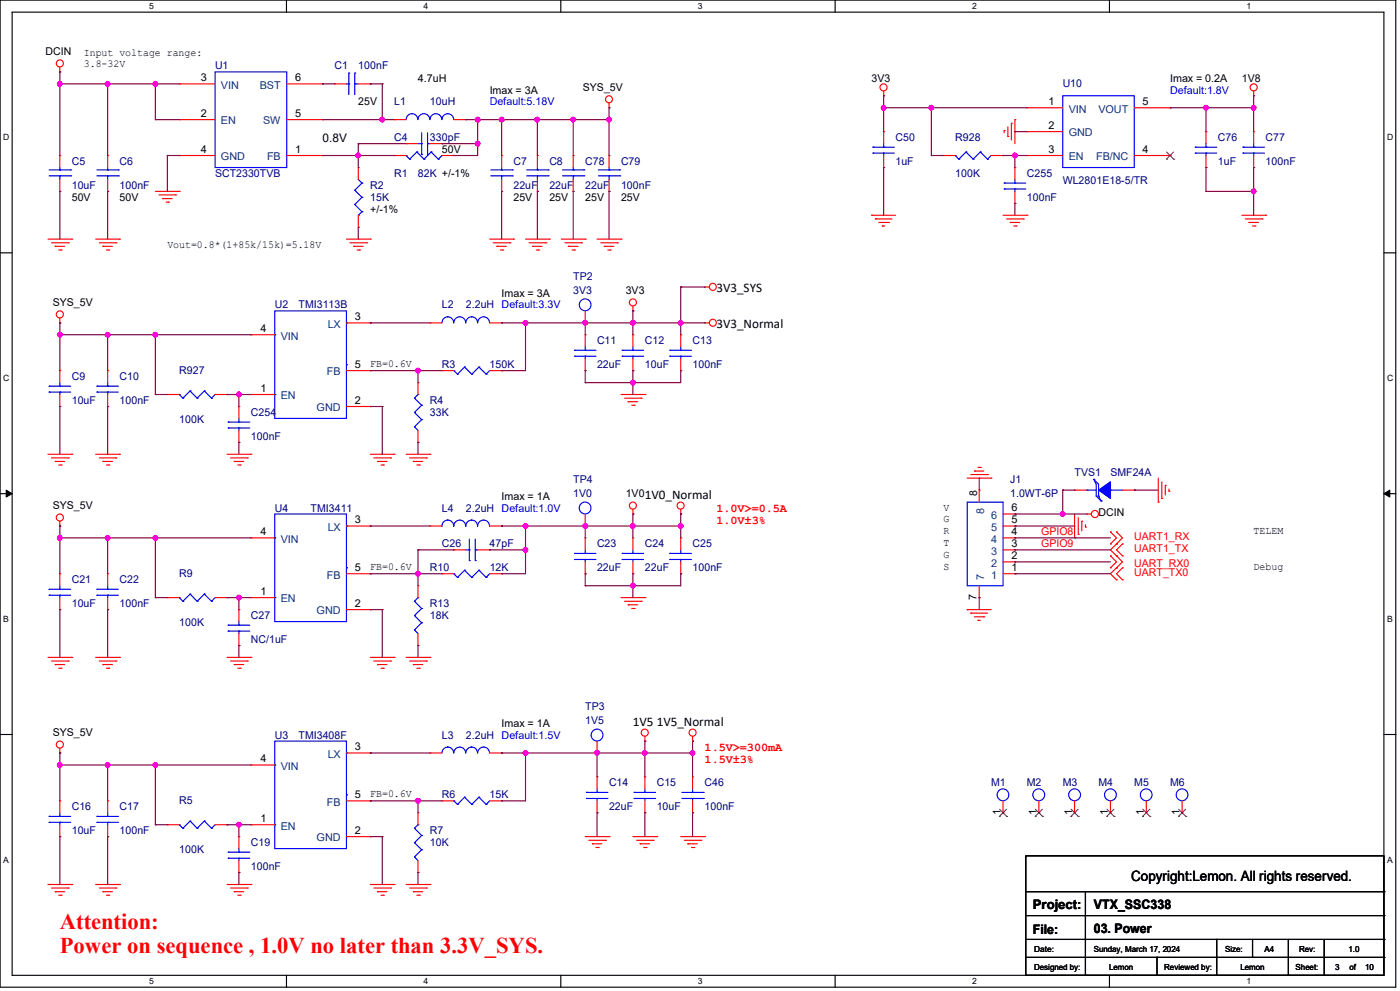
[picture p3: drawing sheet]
<svg xmlns="http://www.w3.org/2000/svg" width="420mm" height="297mm" viewBox="0 0 420 297" stroke-linecap="round" stroke-linejoin="round" font-family="sans-serif">
<defs><g id="words">
<g font-size="6.8" fill="#f00">
<text x="17.9" y="278.4">Attention:</text>
<text x="17.9" y="285.5">Power on sequence , 1.0V no later than 3.3V_SYS.</text>
</g>
<text font-size="4.3" x="339.3" y="263.9">Copyright:Lemon. All rights reserved.</text>
<g font-size="3.9">
<text x="214.9" y="87.6">3V3_SYS</text>
<text x="214.9" y="98.4">3V3_Normal</text>
<text x="193.5" y="149.6">1V0_Normal</text>
<text x="189.9" y="217.6">1V5</text>
<text x="197" y="217.6">1V5_Normal</text>
<text x="309.8" y="272.3">Project:</text>
<text x="328.1" y="272.3">VTX_SSC338</text>
<text x="309.8" y="279.9">File:</text>
<text x="328.1" y="279.5">03. Power</text>
</g>
<text font-size="3.6" x="96.8" y="42.6">0.8V</text>
<g font-size="3.6" fill="#f00">
<text x="214.9" y="153.4">1.0V&gt;=0.5A</text>
<text x="214.9" y="157">1.0V±3%</text>
<text x="211.4" y="225">1.5V&gt;=300mA</text>
<text x="211.4" y="228.6">1.5V±3%</text>
</g>
<g font-size="3.2">
<text x="13.7" y="16.6">DCIN</text>
<text x="25.1" y="16.9">Input voltage range:</text>
<text x="25.1" y="20.2">3.8-32V</text>
<text x="60.2" y="24.4">3</text>
<text x="88.5" y="24.4">6</text>
<text x="125.4" y="24.4">4.7uH</text>
<text x="146.9" y="28">Imax = 3A</text>
<text x="174.8" y="27.3">SYS_5V</text>
<text x="261.5" y="24.4">3V3</text>
<text x="351" y="24.4">Imax = 0.2A</text>
<text x="372.5" y="24.4">1V8</text>
<text x="60.2" y="35.1">2</text>
<text x="88.5" y="35.1">5</text>
<text x="107.5" y="31.6">25V</text>
<text x="314.5" y="31.5">1</text>
<text x="342.8" y="31.5">5</text>
<text x="314.5" y="38.7">2</text>
<text x="60.2" y="45.8">4</text>
<text x="88.5" y="45.8">1</text>
<text x="132.6" y="45.9">50V</text>
<text x="314.5" y="45.8">3</text>
<text x="342.8" y="45.8">4</text>
<text x="21.5" y="60.2">50V</text>
<text x="35.9" y="60.2">50V</text>
<text x="111.1" y="63.8">+/-1%</text>
<text x="154" y="60.2">25V</text>
<text x="164.8" y="60.2">25V</text>
<text x="175.6" y="60.2">25V</text>
<text x="186.3" y="60.2">25V</text>
<text x="50.2" y="74.2">Vout=0.8*(1+85k/15k)=5.18V</text>
<text x="150.5" y="88.9">Imax = 3A</text>
<text x="187.7" y="88.2">3V3</text>
<text x="15.8" y="91.7">SYS_5V</text>
<text x="78.1" y="99.6">4</text>
<text x="106.4" y="96">3</text>
<text x="106.4" y="110.3">5</text>
<text x="111.1" y="110">FB=0.6V</text>
<text x="78.1" y="117.5">1</text>
<text x="106.4" y="121.1">2</text>
<text x="150.5" y="149.8">Imax = 1A</text>
<text x="187.7" y="149.1">1V0</text>
<text x="293.1" y="148.7" transform="rotate(-90 293.1 148.7)">8</text>
<text x="15.8" y="152.7">SYS_5V</text>
<text x="283" y="153">V</text>
<text x="303.4" y="153.3">6</text>
<text x="329.6" y="154.8">DCIN</text>
<text x="78.1" y="160.4">4</text>
<text x="106.4" y="156.9">3</text>
<text x="283" y="156.6">G</text>
<text x="283" y="160.2">R</text>
<text x="303.4" y="156.9">5</text>
<text x="303.4" y="160.4">4</text>
<text x="376.1" y="160.2">TELEM</text>
<text x="283" y="163.7">T</text>
<text x="283" y="167.3">G</text>
<text x="303.4" y="167.6">2</text>
<text x="303.4" y="164">3</text>
<text x="106.4" y="171.2">5</text>
<text x="111.1" y="170.9">FB=0.6V</text>
<text x="283" y="170.9">S</text>
<text x="303.4" y="171.2">1</text>
<text x="376.1" y="170.9">Debug</text>
<text x="78.1" y="178.3">1</text>
<text x="293" y="179.9" transform="rotate(-90 293 179.9)">7</text>
<text x="106.4" y="181.9">2</text>
<text x="15.8" y="220.7">SYS_5V</text>
<text x="150.5" y="217.8">Imax = 1A</text>
<text x="106.4" y="224.9">3</text>
<text x="78.1" y="228.5">4</text>
<text x="106.4" y="239.3">5</text>
<text x="111.1" y="239">FB=0.6V</text>
<text x="300.1" y="244.3" transform="rotate(-90 300.1 244.3)">1</text>
<text x="310.9" y="244.3" transform="rotate(-90 310.9 244.3)">1</text>
<text x="321.6" y="244.3" transform="rotate(-90 321.6 244.3)">1</text>
<text x="332.4" y="244.3" transform="rotate(-90 332.4 244.3)">1</text>
<text x="343.1" y="244.3" transform="rotate(-90 343.1 244.3)">1</text>
<text x="353.9" y="244.3" transform="rotate(-90 353.9 244.3)">1</text>
<text x="78.1" y="246.4">1</text>
<text x="106.4" y="250">2</text>
</g>
<g font-size="3.2" fill="#000080">
<text x="64.5" y="20.8">U1</text>
<text x="100.3" y="20.8">C1</text>
<text x="107.5" y="20.8">100nF</text>
<text x="318.8" y="26.2">U10</text>
<text x="118.2" y="31.6">L1</text>
<text x="129" y="31.6">10uH</text>
<text x="118.2" y="42.3">C4</text>
<text x="129" y="42.3">330pF</text>
<text x="268.6" y="42.3">C50</text>
<text x="286.6" y="42.3">R928</text>
<text x="365.4" y="42.3">C76</text>
<text x="379.7" y="42.3">C77</text>
<text x="21.5" y="49.5">C5</text>
<text x="35.9" y="49.5">C6</text>
<text x="64.5" y="53.1">SCT2330TVB</text>
<text x="118.2" y="53.1">R1</text>
<text x="125.4" y="53.1">82K +/-1%</text>
<text x="154" y="49.5">C7</text>
<text x="164.8" y="49.5">C8</text>
<text x="175.6" y="49.5">C78</text>
<text x="186.3" y="49.5">C79</text>
<text x="268.6" y="49.5">1uF</text>
<text x="286.6" y="53.1">100K</text>
<text x="308.1" y="53.1">C255</text>
<text x="365.4" y="49.5">1uF</text>
<text x="379.7" y="49.5">100nF</text>
<text x="21.5" y="56.6">10uF</text>
<text x="35.9" y="56.6">100nF</text>
<text x="111.1" y="56.6">R2</text>
<text x="154" y="56.6">22uF</text>
<text x="164.8" y="56.6">22uF</text>
<text x="175.6" y="56.6">22uF</text>
<text x="186.3" y="56.6">100nF</text>
<text x="318.8" y="55.2">WL2801E18-5/TR</text>
<text x="111.1" y="60.2">15K</text>
<text x="308.1" y="60.2">100nF</text>
<text x="172" y="83.9">TP2</text>
<text x="172" y="88.2">3V3</text>
<text x="82.4" y="92.5">U2</text>
<text x="89.6" y="92.5">TMI3113B</text>
<text x="132.6" y="92.5">L2</text>
<text x="139.7" y="92.5">2.2uH Default:3.3V</text>
<text x="179.1" y="103.2">C11</text>
<text x="193.5" y="103.2">C12</text>
<text x="207.8" y="103.2">C13</text>
<text x="21.5" y="114">C9</text>
<text x="35.9" y="114">C10</text>
<text x="53.8" y="112.2">R927</text>
<text x="132.6" y="110.4">R3</text>
<text x="146.9" y="110.4">150K</text>
<text x="179.1" y="110.4">22uF</text>
<text x="193.5" y="110.4">10uF</text>
<text x="207.8" y="110.4">100nF</text>
<text x="21.5" y="121.1">10uF</text>
<text x="35.9" y="121.1">100nF</text>
<text x="75.3" y="124.7">C254</text>
<text x="129" y="121.1">R4</text>
<text x="129" y="124.7">33K</text>
<text x="53.8" y="126.9">100K</text>
<text x="75.3" y="131.9">100nF</text>
<text x="322.4" y="142.6">TVS1</text>
<text x="333.1" y="142.6">SMF24A</text>
<text x="172" y="144.8">TP4</text>
<text x="172" y="149.1">1V0</text>
<text x="303.1" y="144.8">J1</text>
<text x="303.1" y="149.1">1.0WT-6P</text>
<text x="82.4" y="153.4">U4</text>
<text x="93.2" y="153.4">TMI3411</text>
<text x="132.6" y="153.4">L4</text>
<text x="139.7" y="153.4">2.2uH Default:1.0V</text>
<text x="132.6" y="164.1">C26</text>
<text x="146.9" y="164.1">47pF</text>
<text x="179.1" y="164.1">C23</text>
<text x="193.5" y="164.1">C24</text>
<text x="207.8" y="164.1">C25</text>
<text x="53.8" y="173.1">R9</text>
<text x="129" y="171.3">R10</text>
<text x="146.9" y="171.3">12K</text>
<text x="179.1" y="171.3">22uF</text>
<text x="193.5" y="171.3">22uF</text>
<text x="207.8" y="171.3">100nF</text>
<text x="21.5" y="174.8">C21</text>
<text x="35.9" y="174.8">C22</text>
<text x="21.5" y="182">10uF</text>
<text x="35.9" y="182">100nF</text>
<text x="75.3" y="185.6">C27</text>
<text x="129" y="182">R13</text>
<text x="129" y="185.6">18K</text>
<text x="53.8" y="187.7">100K</text>
<text x="75.3" y="192.7">NC/1uF</text>
<text x="175.6" y="212.8">TP3</text>
<text x="82.4" y="221.4">U3</text>
<text x="89.6" y="221.4">TMI3408F</text>
<text x="132.6" y="221.4">L3</text>
<text x="139.7" y="221.4">2.2uH Default:1.5V</text>
<text x="175.6" y="217.1">1V5</text>
<text x="132.6" y="239.3">R6</text>
<text x="146.9" y="239.3">15K</text>
<text x="182.7" y="235.7">C14</text>
<text x="197" y="235.7">C15</text>
<text x="211.4" y="235.7">C46</text>
<text x="297.3" y="235.7">M1</text>
<text x="308.1" y="235.7">M2</text>
<text x="318.8" y="235.7">M3</text>
<text x="329.6" y="235.7">M4</text>
<text x="340.3" y="235.7">M5</text>
<text x="351" y="235.7">M6</text>
<text x="21.5" y="242.9">C16</text>
<text x="35.9" y="242.9">C17</text>
<text x="53.8" y="241.1">R5</text>
<text x="182.7" y="242.9">22uF</text>
<text x="197" y="242.9">10uF</text>
<text x="211.4" y="242.9">100nF</text>
<text x="21.5" y="250.1">10uF</text>
<text x="35.9" y="250.1">100nF</text>
<text x="129" y="250.1">R7</text>
<text x="53.8" y="255.8">100K</text>
<text x="75.3" y="253.6">C19</text>
<text x="129" y="253.6">10K</text>
<text x="75.3" y="260.8">100nF</text>
</g>
<g font-size="3.2" fill="#004080">
<text x="66.3" y="26.6">VIN</text>
<text x="77.9" y="26.6">BST</text>
<text x="320.6" y="33.7">VIN</text>
<text x="329.5" y="33.7">VOUT</text>
<text x="66.3" y="37.3">EN</text>
<text x="78.9" y="37.3">SW</text>
<text x="320.6" y="40.9">GND</text>
<text x="66.3" y="48">GND</text>
<text x="80.1" y="48">FB</text>
<text x="320.6" y="48">EN</text>
<text x="328.8" y="48">FB/NC</text>
<text x="84.2" y="101.8">VIN</text>
<text x="98.3" y="98.2">LX</text>
<text x="98" y="112.5">FB</text>
<text x="84.2" y="119.7">EN</text>
<text x="95" y="123.3">GND</text>
<text x="295.2" y="154.1" transform="rotate(-90 295.2 154.1)">8</text>
<text x="297.4" y="155.5">6</text>
<text x="98.3" y="159.1">LX</text>
<text x="297.4" y="159.1">5</text>
<text x="84.2" y="162.6">VIN</text>
<text x="297.4" y="166.2">3</text>
<text x="297.4" y="162.6">4</text>
<text x="98" y="173.4">FB</text>
<text x="295.2" y="173.8" transform="rotate(-90 295.2 173.8)">7</text>
<text x="297.4" y="173.4">1</text>
<text x="297.4" y="169.8">2</text>
<text x="84.2" y="180.6">EN</text>
<text x="95" y="184.1">GND</text>
<text x="98.3" y="227.1">LX</text>
<text x="84.2" y="230.7">VIN</text>
<text x="98" y="241.5">FB</text>
<text x="84.2" y="248.6">EN</text>
<text x="95" y="252.2">GND</text>
</g>
<g font-size="3.2" fill="#00f">
<text x="351" y="28">Default:1.8V</text>
<text x="146.9" y="31.6">Default:5.18V</text>
</g>
<g font-size="3.2" fill="#f00">
<text x="312.4" y="160.5">GPIO8</text>
<text x="340.3" y="162">UART1_RX</text>
<text x="312.4" y="164.1">GPIO9</text>
<text x="340.3" y="165.5">UART1_TX</text>
<text x="340.3" y="172.7">UART_TX0</text>
<text x="340.3" y="169.8">UART_RX0</text>
</g>
<g font-size="2.6">
<text x="44.8" y="2.8">5</text>
<text x="127.1" y="2.8">4</text>
<text x="209.4" y="2.8">3</text>
<text x="291.7" y="2.8">2</text>
<text x="374" y="2.8">1</text>
<text x="1" y="42">D</text>
<text x="416.1" y="42">D</text>
<text x="1" y="114.2">C</text>
<text x="416.1" y="114.2">C</text>
<text x="1" y="186.4">B</text>
<text x="416.1" y="186.4">B</text>
<text x="1" y="258.5">A</text>
<text x="416.1" y="258.5">A</text>
<text x="44.8" y="295">5</text>
<text x="127.1" y="295">4</text>
<text x="209.4" y="295">3</text>
<text x="291.7" y="295">2</text>
<text x="374" y="295">1</text>
</g>
<g font-size="2.5">
<text x="310.2" y="285.2">Date:</text>
<text x="328.1" y="285.2">Sunday, March 17, 2024</text>
<text x="367.5" y="285.2">Size:</text>
<text x="379.3" y="285.2">A4</text>
<text x="389.7" y="285.2">Rev:</text>
<text x="404.5" y="285.2">1.0</text>
<text x="310.2" y="290.6">Designed by:</text>
<text x="332.7" y="290.6">Lemon</text>
<text x="349.3" y="290.6">Reviewed by:</text>
<text x="372.1" y="290.6">Lemon</text>
<text x="388.7" y="290.6">Sheet:</text>
<text x="400.5" y="290.6">3</text>
<text x="404.8" y="290.6">of</text>
<text x="409.5" y="290.6">10</text>
</g>
</g></defs>
<path d="M0 0h418.7v295.9h-418.7zM3.6 3.6h411.6v288.7h-411.6z" fill="none" stroke="#000" stroke-width=".34"/>
<g fill="#fff">
<path d="M44.8 .4h1.4v2.9h-1.4z"/>
<path d="M44.8 292.7h1.4v2.9h-1.4z"/>
</g>
<path d="M85.9 0v3.6M85.9 292.3v3.6" fill="none" stroke="#000" stroke-width=".34"/>
<g fill="#fff">
<path d="M127.1 .4h1.4v2.9h-1.4z"/>
<path d="M127.1 292.7h1.4v2.9h-1.4z"/>
</g>
<path d="M168.2 0v3.6M168.2 292.3v3.6" fill="none" stroke="#000" stroke-width=".34"/>
<g fill="#fff">
<path d="M209.4 .4h1.4v2.9h-1.4z"/>
<path d="M209.4 292.7h1.4v2.9h-1.4z"/>
</g>
<path d="M250.5 0v3.6M250.5 292.3v3.6" fill="none" stroke="#000" stroke-width=".34"/>
<g fill="#fff">
<path d="M291.7 .4h1.4v2.9h-1.4z"/>
<path d="M291.7 292.7h1.4v2.9h-1.4z"/>
</g>
<path d="M332.8 0v3.6M332.8 292.3v3.6" fill="none" stroke="#000" stroke-width=".34"/>
<g fill="#fff">
<path d="M374 .4h1.4v2.9h-1.4z"/>
<path d="M374 292.7h1.4v2.9h-1.4z"/>
<path d="M1 39.7h1.8v2.9h-1.8z"/>
<path d="M416.1 39.7h1.9v2.9h-1.9z"/>
<path d="M1 111.8h1.8v2.9h-1.8z"/>
<path d="M416.1 111.8h1.9v2.9h-1.9z"/>
</g>
<path d="M0 75.8h3.6M415.2 75.8h3.6" fill="none" stroke="#000" stroke-width=".34"/>
<g fill="#fff">
<path d="M1 184h1.7v2.9h-1.7z"/>
<path d="M416.1 184h1.7v2.9h-1.7z"/>
</g>
<path d="M0 148h3.6M415.2 148h3.6" fill="none" stroke="#000" stroke-width=".34"/>
<path d="M1.9 146.9l1.7 1.1-1.7 1zM415.2 148l1.7-1.1v2.1z" fill="#000" stroke="#000" stroke-width=".3"/>
<g fill="#fff">
<path d="M1 256.2h1.7v2.9h-1.7z"/>
<path d="M416.1 256.2h1.7v2.9h-1.7z"/>
</g>
<path d="M0 220.1h3.6M415.2 220.1h3.6" fill="none" stroke="#000" stroke-width=".34"/>
<path d="M189.9 250.7h7.1" fill="none" stroke="#f00" stroke-width=".34"/>
<circle cx="197" cy="250.7" r=".17" fill="#f00"/>
<path d="M191 251.8h5" fill="none" stroke="#f00" stroke-width=".34"/>
<circle cx="196" cy="251.8" r=".17" fill="#f00"/>
<path d="M192 252.9h2.9" fill="none" stroke="#f00" stroke-width=".34"/>
<circle cx="192" cy="252.9" r=".17" fill="#f00"/>
<path d="M193.1 254h.7" fill="none" stroke="#f00" stroke-width=".34"/>
<circle cx="193.8" cy="254" r=".17" fill="#f00"/>
<path d="M204.2 250.7h7.2" fill="none" stroke="#f00" stroke-width=".34"/>
<circle cx="211.4" cy="250.7" r=".17" fill="#f00"/>
<path d="M205.3 251.8h5" fill="none" stroke="#f00" stroke-width=".34"/>
<circle cx="210.3" cy="251.8" r=".17" fill="#f00"/>
<path d="M206.3 252.9h2.9" fill="none" stroke="#f00" stroke-width=".34"/>
<circle cx="206.3" cy="252.9" r=".17" fill="#f00"/>
<path d="M207.4 254h.8" fill="none" stroke="#f00" stroke-width=".34"/>
<circle cx="208.2" cy="254" r=".17" fill="#f00"/>
<path d="M175.6 250.7h7.1" fill="none" stroke="#f00" stroke-width=".34"/>
<circle cx="182.7" cy="250.7" r=".17" fill="#f00"/>
<path d="M176.6 251.8h5.1" fill="none" stroke="#f00" stroke-width=".34"/>
<circle cx="181.7" cy="251.8" r=".17" fill="#f00"/>
<path d="M177.7 252.9h2.9" fill="none" stroke="#f00" stroke-width=".34"/>
<circle cx="177.7" cy="252.9" r=".17" fill="#f00"/>
<path d="M178.8 254h.7" fill="none" stroke="#f00" stroke-width=".34"/>
<circle cx="179.5" cy="254" r=".17" fill="#f00"/>
<path d="M14.4 265.1h7.1" fill="none" stroke="#f00" stroke-width=".34"/>
<circle cx="21.5" cy="265.1" r=".17" fill="#f00"/>
<path d="M15.5 266.1h5" fill="none" stroke="#f00" stroke-width=".34"/>
<circle cx="20.5" cy="266.1" r=".17" fill="#f00"/>
<path d="M16.6 267.3h2.8" fill="none" stroke="#f00" stroke-width=".34"/>
<circle cx="16.6" cy="267.3" r=".17" fill="#f00"/>
<path d="M17.6 268.3h.7" fill="none" stroke="#f00" stroke-width=".34"/>
<circle cx="18.3" cy="268.3" r=".17" fill="#f00"/>
<path d="M121.8 265.1h7.2" fill="none" stroke="#f00" stroke-width=".34"/>
<circle cx="129" cy="265.1" r=".17" fill="#f00"/>
<path d="M122.9 266.1h5" fill="none" stroke="#f00" stroke-width=".34"/>
<circle cx="127.9" cy="266.1" r=".17" fill="#f00"/>
<path d="M124 267.3h2.8" fill="none" stroke="#f00" stroke-width=".34"/>
<circle cx="124" cy="267.3" r=".17" fill="#f00"/>
<path d="M125.1 268.3h.7" fill="none" stroke="#f00" stroke-width=".34"/>
<circle cx="125.8" cy="268.3" r=".17" fill="#f00"/>
<path d="M111.1 265.1h7.1" fill="none" stroke="#f00" stroke-width=".34"/>
<circle cx="118.2" cy="265.1" r=".17" fill="#f00"/>
<path d="M112.1 266.1h5.1" fill="none" stroke="#f00" stroke-width=".34"/>
<circle cx="117.2" cy="266.1" r=".17" fill="#f00"/>
<path d="M113.2 267.3h2.9" fill="none" stroke="#f00" stroke-width=".34"/>
<circle cx="113.2" cy="267.3" r=".17" fill="#f00"/>
<path d="M114.3 268.3h.7" fill="none" stroke="#f00" stroke-width=".34"/>
<circle cx="115" cy="268.3" r=".17" fill="#f00"/>
<path d="M186.3 118.2h7.2" fill="none" stroke="#f00" stroke-width=".34"/>
<circle cx="193.5" cy="118.2" r=".17" fill="#f00"/>
<path d="M187.4 119.3h5" fill="none" stroke="#f00" stroke-width=".34"/>
<circle cx="192.4" cy="119.3" r=".17" fill="#f00"/>
<path d="M188.4 120.4h2.9" fill="none" stroke="#f00" stroke-width=".34"/>
<circle cx="188.4" cy="120.4" r=".17" fill="#f00"/>
<path d="M189.5 121.5h.7" fill="none" stroke="#f00" stroke-width=".34"/>
<circle cx="190.2" cy="121.5" r=".17" fill="#f00"/>
<path d="M14.4 136.1h7.1" fill="none" stroke="#f00" stroke-width=".34"/>
<circle cx="21.5" cy="136.1" r=".17" fill="#f00"/>
<path d="M15.5 137.2h5" fill="none" stroke="#f00" stroke-width=".34"/>
<circle cx="20.5" cy="137.2" r=".17" fill="#f00"/>
<path d="M16.6 138.3h2.8" fill="none" stroke="#f00" stroke-width=".34"/>
<circle cx="16.6" cy="138.3" r=".17" fill="#f00"/>
<path d="M17.6 139.4h.7" fill="none" stroke="#f00" stroke-width=".34"/>
<circle cx="18.3" cy="139.4" r=".17" fill="#f00"/>
<path d="M121.8 136.1h7.2" fill="none" stroke="#f00" stroke-width=".34"/>
<circle cx="129" cy="136.1" r=".17" fill="#f00"/>
<path d="M122.9 137.2h5" fill="none" stroke="#f00" stroke-width=".34"/>
<circle cx="127.9" cy="137.2" r=".17" fill="#f00"/>
<path d="M124 138.3h2.8" fill="none" stroke="#f00" stroke-width=".34"/>
<circle cx="124" cy="138.3" r=".17" fill="#f00"/>
<path d="M125.1 139.4h.7" fill="none" stroke="#f00" stroke-width=".34"/>
<circle cx="125.8" cy="139.4" r=".17" fill="#f00"/>
<path d="M111.1 136.1h7.1" fill="none" stroke="#f00" stroke-width=".34"/>
<circle cx="118.2" cy="136.1" r=".17" fill="#f00"/>
<path d="M112.1 137.2h5.1" fill="none" stroke="#f00" stroke-width=".34"/>
<circle cx="117.2" cy="137.2" r=".17" fill="#f00"/>
<path d="M113.2 138.3h2.9" fill="none" stroke="#f00" stroke-width=".34"/>
<circle cx="113.2" cy="138.3" r=".17" fill="#f00"/>
<path d="M114.3 139.4h.7" fill="none" stroke="#f00" stroke-width=".34"/>
<circle cx="115" cy="139.4" r=".17" fill="#f00"/>
<path d="M68.1 197h7.2" fill="none" stroke="#f00" stroke-width=".34"/>
<circle cx="75.3" cy="197" r=".17" fill="#f00"/>
<path d="M69.2 198.1h5" fill="none" stroke="#f00" stroke-width=".34"/>
<circle cx="74.2" cy="198.1" r=".17" fill="#f00"/>
<path d="M70.3 199.2h2.8" fill="none" stroke="#f00" stroke-width=".34"/>
<circle cx="70.3" cy="199.2" r=".17" fill="#f00"/>
<path d="M71.3 200.3h.8" fill="none" stroke="#f00" stroke-width=".34"/>
<circle cx="72.1" cy="200.3" r=".17" fill="#f00"/>
<path d="M28.7 197h7.2" fill="none" stroke="#f00" stroke-width=".34"/>
<circle cx="35.9" cy="197" r=".17" fill="#f00"/>
<path d="M29.8 198.1h5" fill="none" stroke="#f00" stroke-width=".34"/>
<circle cx="34.8" cy="198.1" r=".17" fill="#f00"/>
<path d="M30.9 199.2h2.8" fill="none" stroke="#f00" stroke-width=".34"/>
<circle cx="30.9" cy="199.2" r=".17" fill="#f00"/>
<path d="M31.9 200.3h.7" fill="none" stroke="#f00" stroke-width=".34"/>
<circle cx="32.6" cy="200.3" r=".17" fill="#f00"/>
<path d="M14.4 197h7.1" fill="none" stroke="#f00" stroke-width=".34"/>
<circle cx="21.5" cy="197" r=".17" fill="#f00"/>
<path d="M15.5 198.1h5" fill="none" stroke="#f00" stroke-width=".34"/>
<circle cx="20.5" cy="198.1" r=".17" fill="#f00"/>
<path d="M16.6 199.2h2.8" fill="none" stroke="#f00" stroke-width=".34"/>
<circle cx="16.6" cy="199.2" r=".17" fill="#f00"/>
<path d="M17.6 200.3h.7" fill="none" stroke="#f00" stroke-width=".34"/>
<circle cx="18.3" cy="200.3" r=".17" fill="#f00"/>
<path d="M121.8 197h7.2" fill="none" stroke="#f00" stroke-width=".34"/>
<circle cx="129" cy="197" r=".17" fill="#f00"/>
<path d="M122.9 198.1h5" fill="none" stroke="#f00" stroke-width=".34"/>
<circle cx="127.9" cy="198.1" r=".17" fill="#f00"/>
<path d="M124 199.2h2.8" fill="none" stroke="#f00" stroke-width=".34"/>
<circle cx="124" cy="199.2" r=".17" fill="#f00"/>
<path d="M125.1 200.3h.7" fill="none" stroke="#f00" stroke-width=".34"/>
<circle cx="125.8" cy="200.3" r=".17" fill="#f00"/>
<path d="M186.3 179.1h7.2" fill="none" stroke="#f00" stroke-width=".34"/>
<circle cx="193.5" cy="179.1" r=".17" fill="#f00"/>
<path d="M187.4 180.2h5" fill="none" stroke="#f00" stroke-width=".34"/>
<circle cx="192.4" cy="180.2" r=".17" fill="#f00"/>
<path d="M188.4 181.3h2.9" fill="none" stroke="#f00" stroke-width=".34"/>
<circle cx="188.4" cy="181.3" r=".17" fill="#f00"/>
<path d="M189.5 182.4h.7" fill="none" stroke="#f00" stroke-width=".34"/>
<circle cx="190.2" cy="182.4" r=".17" fill="#f00"/>
<path d="M28.7 136.1h7.2" fill="none" stroke="#f00" stroke-width=".34"/>
<circle cx="35.9" cy="136.1" r=".17" fill="#f00"/>
<path d="M29.8 137.2h5" fill="none" stroke="#f00" stroke-width=".34"/>
<circle cx="34.8" cy="137.2" r=".17" fill="#f00"/>
<path d="M30.9 138.3h2.8" fill="none" stroke="#f00" stroke-width=".34"/>
<circle cx="30.9" cy="138.3" r=".17" fill="#f00"/>
<path d="M31.9 139.4h.7" fill="none" stroke="#f00" stroke-width=".34"/>
<circle cx="32.6" cy="139.4" r=".17" fill="#f00"/>
<path d="M28.7 265.1h7.2" fill="none" stroke="#f00" stroke-width=".34"/>
<circle cx="35.9" cy="265.1" r=".17" fill="#f00"/>
<path d="M29.8 266.1h5" fill="none" stroke="#f00" stroke-width=".34"/>
<circle cx="34.8" cy="266.1" r=".17" fill="#f00"/>
<path d="M30.9 267.3h2.8" fill="none" stroke="#f00" stroke-width=".34"/>
<circle cx="30.9" cy="267.3" r=".17" fill="#f00"/>
<path d="M31.9 268.3h.7" fill="none" stroke="#f00" stroke-width=".34"/>
<circle cx="32.6" cy="268.3" r=".17" fill="#f00"/>
<path d="M68.1 265.1h7.2" fill="none" stroke="#f00" stroke-width=".34"/>
<circle cx="75.3" cy="265.1" r=".17" fill="#f00"/>
<path d="M69.2 266.1h5" fill="none" stroke="#f00" stroke-width=".34"/>
<circle cx="74.2" cy="266.1" r=".17" fill="#f00"/>
<path d="M70.3 267.3h2.8" fill="none" stroke="#f00" stroke-width=".34"/>
<circle cx="70.3" cy="267.3" r=".17" fill="#f00"/>
<path d="M71.3 268.3h.8" fill="none" stroke="#f00" stroke-width=".34"/>
<circle cx="72.1" cy="268.3" r=".17" fill="#f00"/>
<path d="M193.5 220.7v1.4" fill="none" stroke="#f00" stroke-width=".34"/>
<circle cx="193.5" cy="222.1" r=".17" fill="#f00"/>
<g fill="none" stroke="#f00" stroke-width=".34">
<path d="M207.8 220.7v1.4"/>
<circle cx="193.4" cy="219.6" r="1.06"/>
</g>
<circle cx="207.8" cy="222.1" r=".17" fill="#f00"/>
<g fill="none" stroke="#f00" stroke-width=".34">
<path d="M211.4 86h1.4"/>
<circle cx="207.8" cy="219.6" r="1.06"/>
</g>
<circle cx="211.4" cy="86" r=".17" fill="#f00"/>
<g fill="none" stroke="#f00" stroke-width=".34">
<path d="M211.4 96.8h1.4"/>
<circle cx="213.8" cy="86" r="1.05"/>
</g>
<circle cx="211.4" cy="96.8" r=".17" fill="#f00"/>
<g fill="none" stroke="#f00" stroke-width=".34">
<path d="M204.2 152.6v1.5"/>
<circle cx="213.8" cy="96.7" r="1.05"/>
</g>
<circle cx="204.2" cy="154.1" r=".17" fill="#f00"/>
<g fill="none" stroke="#f00" stroke-width=".34">
<path d="M17.9 224.2v1.5"/>
<circle cx="204.2" cy="151.5" r="1.06"/>
</g>
<circle cx="17.9" cy="225.7" r=".17" fill="#f00"/>
<g fill="none" stroke="#f00" stroke-width=".34">
<path d="M189.9 91.7v1.5"/>
<circle cx="17.9" cy="223.2" r="1.06"/>
</g>
<circle cx="189.9" cy="93.2" r=".17" fill="#f00"/>
<g fill="none" stroke="#f00" stroke-width=".34">
<path d="M17.9 95.3v1.5"/>
<circle cx="189.9" cy="90.6" r="1.06"/>
</g>
<circle cx="17.9" cy="96.8" r=".17" fill="#f00"/>
<g fill="none" stroke="#f00" stroke-width=".34">
<path d="M17.9 156.2v1.4"/>
<circle cx="17.9" cy="94.2" r="1.06"/>
</g>
<circle cx="17.9" cy="157.6" r=".17" fill="#f00"/>
<g fill="none" stroke="#f00" stroke-width=".34">
<path d="M189.9 152.6v1.5"/>
<circle cx="17.9" cy="155.1" r="1.06"/>
</g>
<circle cx="189.9" cy="154.1" r=".17" fill="#f00"/>
<g fill="none" stroke="#f00" stroke-width=".34">
<path d="M326 154.1h1.4"/>
<circle cx="189.9" cy="151.5" r="1.06"/>
</g>
<circle cx="326" cy="154.1" r=".17" fill="#f00"/>
<g fill="none" stroke="#f00" stroke-width=".34">
<path d="M322.4 154.1v7.1"/>
<circle cx="328.5" cy="154.1" r="1.06"/>
</g>
<circle cx="322.4" cy="161.2" r=".17" fill="#f00"/>
<path d="M323.5 155.2v4.9" fill="none" stroke="#f00" stroke-width=".34"/>
<circle cx="323.5" cy="160.1" r=".17" fill="#f00"/>
<path d="M324.5 156.2v2.9" fill="none" stroke="#f00" stroke-width=".34"/>
<circle cx="324.5" cy="156.2" r=".17" fill="#f00"/>
<path d="M325.6 157.3v.7" fill="none" stroke="#f00" stroke-width=".34"/>
<circle cx="325.6" cy="158" r=".17" fill="#f00"/>
<path d="M290.2 143.3h7.1" fill="none" stroke="#f00" stroke-width=".34"/>
<circle cx="297.3" cy="143.3" r=".17" fill="#f00"/>
<path d="M291.2 142.2h5" fill="none" stroke="#f00" stroke-width=".34"/>
<circle cx="296.2" cy="142.2" r=".17" fill="#f00"/>
<path d="M292.3 141.2h2.8" fill="none" stroke="#f00" stroke-width=".34"/>
<circle cx="292.3" cy="141.2" r=".17" fill="#f00"/>
<path d="M293.4 140.1h.7" fill="none" stroke="#f00" stroke-width=".34"/>
<circle cx="294.1" cy="140.1" r=".17" fill="#f00"/>
<path d="M290.2 182.7h7.1" fill="none" stroke="#f00" stroke-width=".34"/>
<circle cx="290.2" cy="182.7" r=".17" fill="#f00"/>
<path d="M291.2 183.8h5" fill="none" stroke="#f00" stroke-width=".34"/>
<circle cx="291.2" cy="183.8" r=".17" fill="#f00"/>
<path d="M292.3 184.9h2.8" fill="none" stroke="#f00" stroke-width=".34"/>
<circle cx="295.1" cy="184.9" r=".17" fill="#f00"/>
<path d="M293.4 185.9h.7" fill="none" stroke="#f00" stroke-width=".34"/>
<circle cx="293.4" cy="185.9" r=".17" fill="#f00"/>
<path d="M146.9 71.7h7.2" fill="none" stroke="#f00" stroke-width=".34"/>
<circle cx="154.1" cy="71.7" r=".17" fill="#f00"/>
<path d="M148 72.8h5" fill="none" stroke="#f00" stroke-width=".34"/>
<circle cx="153" cy="72.8" r=".17" fill="#f00"/>
<path d="M149.1 73.8h2.8" fill="none" stroke="#f00" stroke-width=".34"/>
<circle cx="149.1" cy="73.8" r=".17" fill="#f00"/>
<path d="M150.1 74.9h.7" fill="none" stroke="#f00" stroke-width=".34"/>
<circle cx="150.8" cy="74.9" r=".17" fill="#f00"/>
<path d="M14.4 71.7h7.1" fill="none" stroke="#f00" stroke-width=".34"/>
<circle cx="21.5" cy="71.7" r=".17" fill="#f00"/>
<path d="M15.5 72.8h5" fill="none" stroke="#f00" stroke-width=".34"/>
<circle cx="20.5" cy="72.8" r=".17" fill="#f00"/>
<path d="M16.6 73.8h2.8" fill="none" stroke="#f00" stroke-width=".34"/>
<circle cx="16.6" cy="73.8" r=".17" fill="#f00"/>
<path d="M17.6 74.9h.7" fill="none" stroke="#f00" stroke-width=".34"/>
<circle cx="18.3" cy="74.9" r=".17" fill="#f00"/>
<path d="M28.7 71.7h7.2" fill="none" stroke="#f00" stroke-width=".34"/>
<circle cx="35.9" cy="71.7" r=".17" fill="#f00"/>
<path d="M29.8 72.8h5" fill="none" stroke="#f00" stroke-width=".34"/>
<circle cx="34.8" cy="72.8" r=".17" fill="#f00"/>
<path d="M30.9 73.8h2.8" fill="none" stroke="#f00" stroke-width=".34"/>
<circle cx="30.9" cy="73.8" r=".17" fill="#f00"/>
<path d="M31.9 74.9h.7" fill="none" stroke="#f00" stroke-width=".34"/>
<circle cx="32.6" cy="74.9" r=".17" fill="#f00"/>
<path d="M157.6 71.7h7.2" fill="none" stroke="#f00" stroke-width=".34"/>
<circle cx="164.8" cy="71.7" r=".17" fill="#f00"/>
<path d="M158.7 72.8h5" fill="none" stroke="#f00" stroke-width=".34"/>
<circle cx="163.7" cy="72.8" r=".17" fill="#f00"/>
<path d="M159.8 73.8h2.8" fill="none" stroke="#f00" stroke-width=".34"/>
<circle cx="159.8" cy="73.8" r=".17" fill="#f00"/>
<path d="M160.9 74.9h.7" fill="none" stroke="#f00" stroke-width=".34"/>
<circle cx="161.6" cy="74.9" r=".17" fill="#f00"/>
<path d="M168.4 71.7h7.2" fill="none" stroke="#f00" stroke-width=".34"/>
<circle cx="175.6" cy="71.7" r=".17" fill="#f00"/>
<path d="M169.5 72.8h5" fill="none" stroke="#f00" stroke-width=".34"/>
<circle cx="174.5" cy="72.8" r=".17" fill="#f00"/>
<path d="M170.5 73.8h2.9" fill="none" stroke="#f00" stroke-width=".34"/>
<circle cx="170.5" cy="73.8" r=".17" fill="#f00"/>
<path d="M171.6 74.9h.7" fill="none" stroke="#f00" stroke-width=".34"/>
<circle cx="172.3" cy="74.9" r=".17" fill="#f00"/>
<path d="M179.1 71.7h7.2" fill="none" stroke="#f00" stroke-width=".34"/>
<circle cx="186.3" cy="71.7" r=".17" fill="#f00"/>
<path d="M180.2 72.8h5" fill="none" stroke="#f00" stroke-width=".34"/>
<circle cx="185.2" cy="72.8" r=".17" fill="#f00"/>
<path d="M181.3 73.8h2.8" fill="none" stroke="#f00" stroke-width=".34"/>
<circle cx="181.3" cy="73.8" r=".17" fill="#f00"/>
<path d="M182.4 74.9h.6" fill="none" stroke="#f00" stroke-width=".34"/>
<circle cx="183" cy="74.9" r=".17" fill="#f00"/>
<path d="M103.9 71.7h7.2" fill="none" stroke="#f00" stroke-width=".34"/>
<circle cx="111.1" cy="71.7" r=".17" fill="#f00"/>
<path d="M105 72.8h5" fill="none" stroke="#f00" stroke-width=".34"/>
<circle cx="110" cy="72.8" r=".17" fill="#f00"/>
<path d="M106.1 73.8h2.8" fill="none" stroke="#f00" stroke-width=".34"/>
<circle cx="106.1" cy="73.8" r=".17" fill="#f00"/>
<path d="M107.1 74.9h.8" fill="none" stroke="#f00" stroke-width=".34"/>
<circle cx="107.9" cy="74.9" r=".17" fill="#f00"/>
<path d="M46.6 57.4h7.2" fill="none" stroke="#f00" stroke-width=".34"/>
<circle cx="53.8" cy="57.4" r=".17" fill="#f00"/>
<path d="M47.7 58.4h5" fill="none" stroke="#f00" stroke-width=".34"/>
<circle cx="52.7" cy="58.4" r=".17" fill="#f00"/>
<path d="M48.8 59.5h2.8" fill="none" stroke="#f00" stroke-width=".34"/>
<circle cx="48.8" cy="59.5" r=".17" fill="#f00"/>
<path d="M49.8 60.6h.7" fill="none" stroke="#f00" stroke-width=".34"/>
<circle cx="50.5" cy="60.6" r=".17" fill="#f00"/>
<path d="M17.9 20.1v1.4" fill="none" stroke="#f00" stroke-width=".34"/>
<circle cx="17.9" cy="21.5" r=".17" fill="#f00"/>
<g fill="none" stroke="#f00" stroke-width=".34">
<path d="M182.7 30.9v1.4"/>
<circle cx="17.9" cy="19" r="1.06"/>
</g>
<circle cx="182.7" cy="32.3" r=".17" fill="#f00"/>
<g fill="none" stroke="#f00" stroke-width=".34">
<path d="M376.1 27.3v1.4"/>
<circle cx="182.7" cy="29.8" r="1.05"/>
</g>
<circle cx="376.1" cy="28.7" r=".17" fill="#f00"/>
<g fill="none" stroke="#f00" stroke-width=".34">
<path d="M265.1 27.3v1.4"/>
<circle cx="376.1" cy="26.2" r="1.06"/>
</g>
<circle cx="265.1" cy="28.7" r=".17" fill="#f00"/>
<g fill="none" stroke="#f00" stroke-width=".34">
<path d="M372.5 64.5h7.2"/>
<circle cx="265" cy="26.2" r="1.06"/>
</g>
<circle cx="379.7" cy="64.5" r=".17" fill="#f00"/>
<path d="M373.6 65.6h5" fill="none" stroke="#f00" stroke-width=".34"/>
<circle cx="378.6" cy="65.6" r=".17" fill="#f00"/>
<path d="M374.7 66.7h2.8" fill="none" stroke="#f00" stroke-width=".34"/>
<circle cx="374.7" cy="66.7" r=".17" fill="#f00"/>
<path d="M375.8 67.7h.7" fill="none" stroke="#f00" stroke-width=".34"/>
<circle cx="376.5" cy="67.7" r=".17" fill="#f00"/>
<path d="M261.5 64.5h7.1" fill="none" stroke="#f00" stroke-width=".34"/>
<circle cx="261.5" cy="64.5" r=".17" fill="#f00"/>
<path d="M262.6 65.6h5" fill="none" stroke="#f00" stroke-width=".34"/>
<circle cx="262.6" cy="65.6" r=".17" fill="#f00"/>
<path d="M263.7 66.7h2.8" fill="none" stroke="#f00" stroke-width=".34"/>
<circle cx="266.5" cy="66.7" r=".17" fill="#f00"/>
<path d="M264.7 67.7h.7" fill="none" stroke="#f00" stroke-width=".34"/>
<circle cx="264.7" cy="67.7" r=".17" fill="#f00"/>
<path d="M304.5 35.9v7.2" fill="none" stroke="#f00" stroke-width=".34"/>
<circle cx="304.5" cy="35.9" r=".17" fill="#f00"/>
<path d="M303.4 37v5" fill="none" stroke="#f00" stroke-width=".34"/>
<circle cx="303.4" cy="37" r=".17" fill="#f00"/>
<path d="M302.3 38v2.9" fill="none" stroke="#f00" stroke-width=".34"/>
<circle cx="302.3" cy="40.9" r=".17" fill="#f00"/>
<path d="M301.2 39.1v.7" fill="none" stroke="#f00" stroke-width=".34"/>
<circle cx="301.2" cy="39.1" r=".17" fill="#f00"/>
<path d="M68.1 136.1h7.2" fill="none" stroke="#f00" stroke-width=".34"/>
<circle cx="75.3" cy="136.1" r=".17" fill="#f00"/>
<path d="M69.2 137.2h5" fill="none" stroke="#f00" stroke-width=".34"/>
<circle cx="74.2" cy="137.2" r=".17" fill="#f00"/>
<path d="M70.3 138.3h2.8" fill="none" stroke="#f00" stroke-width=".34"/>
<circle cx="70.3" cy="138.3" r=".17" fill="#f00"/>
<path d="M71.3 139.4h.8" fill="none" stroke="#f00" stroke-width=".34"/>
<circle cx="72.1" cy="139.4" r=".17" fill="#f00"/>
<path d="M300.9 64.5h7.2" fill="none" stroke="#f00" stroke-width=".34"/>
<circle cx="308.1" cy="64.5" r=".17" fill="#f00"/>
<path d="M302 65.6h5" fill="none" stroke="#f00" stroke-width=".34"/>
<circle cx="307" cy="65.6" r=".17" fill="#f00"/>
<path d="M303.1 66.7h2.8" fill="none" stroke="#f00" stroke-width=".34"/>
<circle cx="303.1" cy="66.7" r=".17" fill="#f00"/>
<path d="M304.1 67.7h.7" fill="none" stroke="#f00" stroke-width=".34"/>
<circle cx="304.8" cy="67.7" r=".17" fill="#f00"/>
<path d="M111.1 197h7.1" fill="none" stroke="#f00" stroke-width=".34"/>
<circle cx="118.2" cy="197" r=".17" fill="#f00"/>
<path d="M112.1 198.1h5.1" fill="none" stroke="#f00" stroke-width=".34"/>
<circle cx="117.2" cy="198.1" r=".17" fill="#f00"/>
<path d="M113.2 199.2h2.9" fill="none" stroke="#f00" stroke-width=".34"/>
<circle cx="113.2" cy="199.2" r=".17" fill="#f00"/>
<path d="M114.3 200.3h.7" fill="none" stroke="#f00" stroke-width=".34"/>
<circle cx="115" cy="200.3" r=".17" fill="#f00"/>
<path d="M347.5 143.3v7.2" fill="none" stroke="#f00" stroke-width=".34"/>
<circle cx="347.5" cy="150.5" r=".17" fill="#f00"/>
<path d="M348.5 144.4v5" fill="none" stroke="#f00" stroke-width=".34"/>
<circle cx="348.5" cy="149.4" r=".17" fill="#f00"/>
<path d="M349.6 145.5v2.8" fill="none" stroke="#f00" stroke-width=".34"/>
<circle cx="349.6" cy="145.5" r=".17" fill="#f00"/>
<path d="M350.7 146.6v.6" fill="none" stroke="#f00" stroke-width=".34"/>
<circle cx="350.7" cy="147.2" r=".17" fill="#f00"/>
<path d="M334.9 159.4l1.8 1.8" fill="none" stroke="#f00" stroke-width=".34"/>
<circle cx="334.9" cy="159.4" r=".17" fill="#f00"/>
<path d="M336.7 161.2l-1.8 1.8" fill="none" stroke="#f00" stroke-width=".34"/>
<circle cx="334.9" cy="163" r=".17" fill="#f00"/>
<path d="M333.1 159.4l1.8 1.8" fill="none" stroke="#f00" stroke-width=".34"/>
<circle cx="333.1" cy="159.4" r=".17" fill="#f00"/>
<path d="M334.9 161.2l-1.8 1.8" fill="none" stroke="#f00" stroke-width=".34"/>
<circle cx="333.1" cy="163" r=".17" fill="#f00"/>
<path d="M333.1 172l1.8 1.8" fill="none" stroke="#f00" stroke-width=".34"/>
<circle cx="334.9" cy="173.8" r=".17" fill="#f00"/>
<path d="M334.9 170.2l-1.8 1.8" fill="none" stroke="#f00" stroke-width=".34"/>
<circle cx="334.9" cy="170.2" r=".17" fill="#f00"/>
<path d="M336.7 170.2l-1.8 1.8" fill="none" stroke="#f00" stroke-width=".34"/>
<circle cx="336.7" cy="170.2" r=".17" fill="#f00"/>
<path d="M334.9 172l1.8 1.8" fill="none" stroke="#f00" stroke-width=".34"/>
<circle cx="336.7" cy="173.8" r=".17" fill="#f00"/>
<path d="M336.7 168.4l-1.8 1.8" fill="none" stroke="#f00" stroke-width=".34"/>
<circle cx="334.9" cy="170.2" r=".17" fill="#f00"/>
<path d="M334.9 166.6l1.8 1.8" fill="none" stroke="#f00" stroke-width=".34"/>
<circle cx="334.9" cy="166.6" r=".17" fill="#f00"/>
<path d="M334.9 168.4l-1.8 1.8" fill="none" stroke="#f00" stroke-width=".34"/>
<circle cx="333.1" cy="170.2" r=".17" fill="#f00"/>
<path d="M333.1 166.6l1.8 1.8" fill="none" stroke="#f00" stroke-width=".34"/>
<circle cx="333.1" cy="166.6" r=".17" fill="#f00"/>
<path d="M334.9 163l-1.8 1.8" fill="none" stroke="#f00" stroke-width=".34"/>
<circle cx="334.9" cy="163" r=".17" fill="#f00"/>
<path d="M333.1 164.8l1.8 1.8" fill="none" stroke="#f00" stroke-width=".34"/>
<circle cx="334.9" cy="166.6" r=".17" fill="#f00"/>
<path d="M334.9 164.8l1.8 1.8" fill="none" stroke="#f00" stroke-width=".34"/>
<circle cx="336.7" cy="166.6" r=".17" fill="#f00"/>
<path d="M336.7 163l-1.8 1.8" fill="none" stroke="#f00" stroke-width=".34"/>
<circle cx="336.7" cy="163" r=".17" fill="#f00"/>
<path d="M307.7 256.5h107.5v35.8h-107.5zM307.7 267.3h107.5M307.7 274.4h107.5M325.6 267.3v25M307.7 281.6h107.5M307.7 286.9h107.5M347.1 286.9v5.4M365 281.6v10.7M375.8 281.6v5.3M386.5 281.6v10.7M397.3 281.6v10.7" fill="none" stroke="#000" stroke-width=".34"/>
<g fill="#000">
<circle cx="415.2" cy="274.4" r=".17"/>
<circle cx="415.2" cy="267.3" r=".17"/>
<circle cx="325.6" cy="292.3" r=".17"/>
<circle cx="347.1" cy="286.9" r=".17"/>
<circle cx="365" cy="281.6" r=".17"/>
<circle cx="375.8" cy="286.9" r=".17"/>
<circle cx="386.5" cy="292.3" r=".17"/>
<circle cx="397.3" cy="292.3" r=".17"/>
<circle cx="415.2" cy="281.6" r=".17"/>
<circle cx="415.2" cy="286.9" r=".17"/>
</g>
<path d="M265.1 45.9v.7" fill="none" stroke="#00f" stroke-width=".34"/>
<circle cx="265.1" cy="45.9" r=".17" fill="#00f"/>
<path d="M261.9 44.1h6.4" fill="none" stroke="#00f" stroke-width=".34"/>
<circle cx="261.9" cy="44.1" r=".17" fill="#00f"/>
<path d="M261.9 45.9h6.4" fill="none" stroke="#00f" stroke-width=".34"/>
<circle cx="261.9" cy="45.9" r=".17" fill="#00f"/>
<path d="M265.1 43.1v1" fill="none" stroke="#00f" stroke-width=".34"/>
<circle cx="265.1" cy="44.1" r=".17" fill="#00f"/>
<path d="M265.1 46.6v3.6" fill="none" stroke="#f00" stroke-width=".34"/>
<circle cx="265.1" cy="50.2" r=".17" fill="#f00"/>
<path d="M265.1 39.5v3.6" fill="none" stroke="#f00" stroke-width=".34"/>
<circle cx="265.1" cy="39.5" r=".17" fill="#f00"/>
<path d="M175.6 106.8v.7" fill="none" stroke="#00f" stroke-width=".34"/>
<circle cx="175.6" cy="106.8" r=".17" fill="#00f"/>
<path d="M172.3 105h6.5" fill="none" stroke="#00f" stroke-width=".34"/>
<circle cx="172.3" cy="105" r=".17" fill="#00f"/>
<path d="M172.3 106.8h6.5" fill="none" stroke="#00f" stroke-width=".34"/>
<circle cx="172.3" cy="106.8" r=".17" fill="#00f"/>
<path d="M175.6 103.9v1.1" fill="none" stroke="#00f" stroke-width=".34"/>
<circle cx="175.6" cy="105" r=".17" fill="#00f"/>
<path d="M175.6 107.5v3.6" fill="none" stroke="#f00" stroke-width=".34"/>
<circle cx="175.6" cy="111.1" r=".17" fill="#f00"/>
<path d="M175.6 100.3v3.6" fill="none" stroke="#f00" stroke-width=".34"/>
<circle cx="175.6" cy="100.3" r=".17" fill="#f00"/>
<path d="M32.3 178.4v.7" fill="none" stroke="#00f" stroke-width=".34"/>
<circle cx="32.3" cy="178.4" r=".17" fill="#00f"/>
<path d="M29.1 176.6h6.4" fill="none" stroke="#00f" stroke-width=".34"/>
<circle cx="29.1" cy="176.6" r=".17" fill="#00f"/>
<path d="M29.1 178.4h6.4" fill="none" stroke="#00f" stroke-width=".34"/>
<circle cx="29.1" cy="178.4" r=".17" fill="#00f"/>
<path d="M32.3 175.6v1" fill="none" stroke="#00f" stroke-width=".34"/>
<circle cx="32.3" cy="176.6" r=".17" fill="#00f"/>
<path d="M32.3 179.1v3.6" fill="none" stroke="#f00" stroke-width=".34"/>
<circle cx="32.3" cy="182.7" r=".17" fill="#f00"/>
<path d="M32.3 172v3.6" fill="none" stroke="#f00" stroke-width=".34"/>
<circle cx="32.3" cy="172" r=".17" fill="#f00"/>
<path d="M32.3 117.5v.7" fill="none" stroke="#00f" stroke-width=".34"/>
<circle cx="32.3" cy="117.5" r=".17" fill="#00f"/>
<path d="M29.1 115.7h6.4" fill="none" stroke="#00f" stroke-width=".34"/>
<circle cx="29.1" cy="115.7" r=".17" fill="#00f"/>
<path d="M29.1 117.5h6.4" fill="none" stroke="#00f" stroke-width=".34"/>
<circle cx="29.1" cy="117.5" r=".17" fill="#00f"/>
<path d="M32.3 114.7v1" fill="none" stroke="#00f" stroke-width=".34"/>
<circle cx="32.3" cy="115.7" r=".17" fill="#00f"/>
<path d="M32.3 118.2v3.6" fill="none" stroke="#f00" stroke-width=".34"/>
<circle cx="32.3" cy="121.8" r=".17" fill="#f00"/>
<path d="M32.3 111.1v3.6" fill="none" stroke="#f00" stroke-width=".34"/>
<circle cx="32.3" cy="111.1" r=".17" fill="#f00"/>
<path d="M32.3 50.2v.7" fill="none" stroke="#00f" stroke-width=".34"/>
<circle cx="32.3" cy="50.9" r=".17" fill="#00f"/>
<path d="M29.1 52.7h6.4" fill="none" stroke="#00f" stroke-width=".34"/>
<circle cx="35.5" cy="52.7" r=".17" fill="#00f"/>
<path d="M29.1 50.9h6.4" fill="none" stroke="#00f" stroke-width=".34"/>
<circle cx="35.5" cy="50.9" r=".17" fill="#00f"/>
<path d="M32.3 52.7v1.1" fill="none" stroke="#00f" stroke-width=".34"/>
<circle cx="32.3" cy="52.7" r=".17" fill="#00f"/>
<path d="M32.3 46.6v3.6" fill="none" stroke="#f00" stroke-width=".34"/>
<circle cx="32.3" cy="46.6" r=".17" fill="#f00"/>
<path d="M32.3 53.8v3.6" fill="none" stroke="#f00" stroke-width=".34"/>
<circle cx="32.3" cy="57.4" r=".17" fill="#f00"/>
<path d="M376.1 45.9v.7" fill="none" stroke="#00f" stroke-width=".34"/>
<circle cx="376.1" cy="45.9" r=".17" fill="#00f"/>
<path d="M372.9 44.1h6.4" fill="none" stroke="#00f" stroke-width=".34"/>
<circle cx="372.9" cy="44.1" r=".17" fill="#00f"/>
<path d="M372.9 45.9h6.4" fill="none" stroke="#00f" stroke-width=".34"/>
<circle cx="372.9" cy="45.9" r=".17" fill="#00f"/>
<path d="M376.1 43.1v1" fill="none" stroke="#00f" stroke-width=".34"/>
<circle cx="376.1" cy="44.1" r=".17" fill="#00f"/>
<path d="M376.1 46.6v3.6" fill="none" stroke="#f00" stroke-width=".34"/>
<circle cx="376.1" cy="50.2" r=".17" fill="#f00"/>
<path d="M376.1 39.5v3.6" fill="none" stroke="#f00" stroke-width=".34"/>
<circle cx="376.1" cy="39.5" r=".17" fill="#f00"/>
<circle cx="179.1" cy="220.3" r="1.78" fill="none" stroke="#00f" stroke-width=".34"/>
<path d="M179.1 222.1v3.6" fill="none" stroke="#f00" stroke-width=".34"/>
<circle cx="179.1" cy="225.7" r=".17" fill="#f00"/>
<circle cx="333.1" cy="238.2" r="1.78" fill="none" stroke="#00f" stroke-width=".34"/>
<path d="M333.1 240v3.6" fill="none" stroke="#f00" stroke-width=".34"/>
<circle cx="333.1" cy="243.6" r=".17" fill="#f00"/>
<path d="M332 244.7h.1M332.1 242.5l2.1 2.2M334.2 242.5l-2.2 2.2M334.2 244.7h.1" fill="none" stroke="#804000" stroke-width=".3"/>
<path d="M175.6 167.7v.7" fill="none" stroke="#00f" stroke-width=".34"/>
<circle cx="175.6" cy="167.7" r=".17" fill="#00f"/>
<path d="M172.3 165.9h6.5" fill="none" stroke="#00f" stroke-width=".34"/>
<circle cx="172.3" cy="165.9" r=".17" fill="#00f"/>
<path d="M172.3 167.7h6.5" fill="none" stroke="#00f" stroke-width=".34"/>
<circle cx="172.3" cy="167.7" r=".17" fill="#00f"/>
<path d="M175.6 164.8v1.1" fill="none" stroke="#00f" stroke-width=".34"/>
<circle cx="175.6" cy="165.9" r=".17" fill="#00f"/>
<path d="M175.6 168.4v3.6" fill="none" stroke="#f00" stroke-width=".34"/>
<circle cx="175.6" cy="172" r=".17" fill="#f00"/>
<path d="M175.6 161.2v3.6" fill="none" stroke="#f00" stroke-width=".34"/>
<circle cx="175.6" cy="161.2" r=".17" fill="#f00"/>
<path d="M142.6 164.8h.7" fill="none" stroke="#00f" stroke-width=".34"/>
<circle cx="142.6" cy="164.8" r=".17" fill="#00f"/>
<path d="M140.8 161.6v6.4" fill="none" stroke="#00f" stroke-width=".34"/>
<circle cx="140.8" cy="168" r=".17" fill="#00f"/>
<path d="M142.6 161.6v6.4" fill="none" stroke="#00f" stroke-width=".34"/>
<circle cx="142.6" cy="168" r=".17" fill="#00f"/>
<path d="M139.7 164.8h1.1" fill="none" stroke="#00f" stroke-width=".34"/>
<circle cx="140.8" cy="164.8" r=".17" fill="#00f"/>
<path d="M143.3 164.8h3.6" fill="none" stroke="#f00" stroke-width=".34"/>
<circle cx="146.9" cy="164.8" r=".17" fill="#f00"/>
<path d="M136.1 164.8h3.6" fill="none" stroke="#f00" stroke-width=".34"/>
<circle cx="136.1" cy="164.8" r=".17" fill="#f00"/>
<path d="M143.3 96.8a1.77 1.77 0 0 0-1.8-1.8 1.84 1.84 0 0 0-1.8 1.8 1.8 1.8 0 0 0-1.8-1.8 1.8 1.8 0 0 0-1.8 1.8 1.77 1.77 0 0 0-1.7-1.8 1.77 1.77 0 0 0-1.8 1.8M146.9 96.8a1.78 1.78 0 0 0-1.8-1.8 1.78 1.78 0 0 0-1.8 1.8" fill="none" stroke="#00f" stroke-width=".34"/>
<path d="M129 96.8h3.6" fill="none" stroke="#f00" stroke-width=".34"/>
<circle cx="129" cy="96.8" r=".17" fill="#f00"/>
<path d="M146.9 96.8h3.6" fill="none" stroke="#f00" stroke-width=".34"/>
<circle cx="150.5" cy="96.8" r=".17" fill="#f00"/>
<path d="M189.9 167.7v.7" fill="none" stroke="#00f" stroke-width=".34"/>
<circle cx="189.9" cy="167.7" r=".17" fill="#00f"/>
<path d="M186.6 165.9h6.5" fill="none" stroke="#00f" stroke-width=".34"/>
<circle cx="186.6" cy="165.9" r=".17" fill="#00f"/>
<path d="M186.6 167.7h6.5" fill="none" stroke="#00f" stroke-width=".34"/>
<circle cx="186.6" cy="167.7" r=".17" fill="#00f"/>
<path d="M189.9 164.8v1.1" fill="none" stroke="#00f" stroke-width=".34"/>
<circle cx="189.9" cy="165.9" r=".17" fill="#00f"/>
<path d="M189.9 168.4v3.6" fill="none" stroke="#f00" stroke-width=".34"/>
<circle cx="189.9" cy="172" r=".17" fill="#f00"/>
<path d="M189.9 161.2v3.6" fill="none" stroke="#f00" stroke-width=".34"/>
<circle cx="189.9" cy="161.2" r=".17" fill="#f00"/>
<path d="M64.5 179.1l-1 1.1" fill="none" stroke="#00f" stroke-width=".34"/>
<circle cx="63.5" cy="180.2" r=".17" fill="#00f"/>
<path d="M61.3 178.1l2.2 2.1" fill="none" stroke="#00f" stroke-width=".34"/>
<circle cx="61.3" cy="178.1" r=".17" fill="#00f"/>
<path d="M61.3 178.1l-2.2 2.1" fill="none" stroke="#00f" stroke-width=".34"/>
<circle cx="59.1" cy="180.2" r=".17" fill="#00f"/>
<path d="M57 178.1l2.1 2.1" fill="none" stroke="#00f" stroke-width=".34"/>
<circle cx="57" cy="178.1" r=".17" fill="#00f"/>
<path d="M57 178.1l-2.1 2.1" fill="none" stroke="#00f" stroke-width=".34"/>
<circle cx="54.9" cy="180.2" r=".17" fill="#00f"/>
<path d="M53.8 179.1l1.1 1.1" fill="none" stroke="#00f" stroke-width=".34"/>
<circle cx="53.8" cy="179.1" r=".17" fill="#00f"/>
<path d="M64.5 179.1h3.6" fill="none" stroke="#f00" stroke-width=".34"/>
<circle cx="68.1" cy="179.1" r=".17" fill="#f00"/>
<path d="M50.2 179.1h3.6" fill="none" stroke="#f00" stroke-width=".34"/>
<circle cx="50.2" cy="179.1" r=".17" fill="#f00"/>
<path d="M17.9 50.2v.7" fill="none" stroke="#00f" stroke-width=".34"/>
<circle cx="17.9" cy="50.9" r=".17" fill="#00f"/>
<path d="M14.7 52.7h6.5" fill="none" stroke="#00f" stroke-width=".34"/>
<circle cx="21.2" cy="52.7" r=".17" fill="#00f"/>
<path d="M14.7 50.9h6.5" fill="none" stroke="#00f" stroke-width=".34"/>
<circle cx="21.2" cy="50.9" r=".17" fill="#00f"/>
<path d="M17.9 52.7v1.1" fill="none" stroke="#00f" stroke-width=".34"/>
<circle cx="17.9" cy="52.7" r=".17" fill="#00f"/>
<path d="M17.9 46.6v3.6" fill="none" stroke="#f00" stroke-width=".34"/>
<circle cx="17.9" cy="46.6" r=".17" fill="#f00"/>
<path d="M17.9 53.8v3.6" fill="none" stroke="#f00" stroke-width=".34"/>
<circle cx="17.9" cy="57.4" r=".17" fill="#f00"/>
<circle cx="175.5" cy="91.4" r="1.77" fill="none" stroke="#00f" stroke-width=".34"/>
<path d="M175.6 93.2v3.6" fill="none" stroke="#f00" stroke-width=".34"/>
<circle cx="175.6" cy="96.8" r=".17" fill="#f00"/>
<path d="M204.2 167.7v.7" fill="none" stroke="#00f" stroke-width=".34"/>
<circle cx="204.2" cy="167.7" r=".17" fill="#00f"/>
<path d="M201 165.9h6.4" fill="none" stroke="#00f" stroke-width=".34"/>
<circle cx="201" cy="165.9" r=".17" fill="#00f"/>
<path d="M201 167.7h6.4" fill="none" stroke="#00f" stroke-width=".34"/>
<circle cx="201" cy="167.7" r=".17" fill="#00f"/>
<path d="M204.2 164.8v1.1" fill="none" stroke="#00f" stroke-width=".34"/>
<circle cx="204.2" cy="165.9" r=".17" fill="#00f"/>
<path d="M204.2 168.4v3.6" fill="none" stroke="#f00" stroke-width=".34"/>
<circle cx="204.2" cy="172" r=".17" fill="#f00"/>
<path d="M204.2 161.2v3.6" fill="none" stroke="#f00" stroke-width=".34"/>
<circle cx="204.2" cy="161.2" r=".17" fill="#f00"/>
<path d="M161.2 50.2v.7" fill="none" stroke="#00f" stroke-width=".34"/>
<circle cx="161.2" cy="50.9" r=".17" fill="#00f"/>
<path d="M158 52.7h6.5" fill="none" stroke="#00f" stroke-width=".34"/>
<circle cx="164.5" cy="52.7" r=".17" fill="#00f"/>
<path d="M158 50.9h6.5" fill="none" stroke="#00f" stroke-width=".34"/>
<circle cx="164.5" cy="50.9" r=".17" fill="#00f"/>
<path d="M161.2 52.7v1.1" fill="none" stroke="#00f" stroke-width=".34"/>
<circle cx="161.2" cy="52.7" r=".17" fill="#00f"/>
<path d="M161.2 46.6v3.6" fill="none" stroke="#f00" stroke-width=".34"/>
<circle cx="161.2" cy="46.6" r=".17" fill="#f00"/>
<path d="M161.2 53.8v3.6" fill="none" stroke="#f00" stroke-width=".34"/>
<circle cx="161.2" cy="57.4" r=".17" fill="#f00"/>
<path d="M150.5 50.2v.7" fill="none" stroke="#00f" stroke-width=".34"/>
<circle cx="150.5" cy="50.9" r=".17" fill="#00f"/>
<path d="M147.2 52.7h6.5" fill="none" stroke="#00f" stroke-width=".34"/>
<circle cx="153.7" cy="52.7" r=".17" fill="#00f"/>
<path d="M147.2 50.9h6.5" fill="none" stroke="#00f" stroke-width=".34"/>
<circle cx="153.7" cy="50.9" r=".17" fill="#00f"/>
<path d="M150.5 52.7v1.1" fill="none" stroke="#00f" stroke-width=".34"/>
<circle cx="150.5" cy="52.7" r=".17" fill="#00f"/>
<path d="M150.5 46.6v3.6" fill="none" stroke="#f00" stroke-width=".34"/>
<circle cx="150.5" cy="46.6" r=".17" fill="#f00"/>
<path d="M150.5 53.8v3.6" fill="none" stroke="#f00" stroke-width=".34"/>
<circle cx="150.5" cy="57.4" r=".17" fill="#f00"/>
<circle cx="354.6" cy="238.2" r="1.77" fill="none" stroke="#00f" stroke-width=".34"/>
<path d="M354.6 240v3.6" fill="none" stroke="#f00" stroke-width=".34"/>
<circle cx="354.6" cy="243.6" r=".17" fill="#f00"/>
<path d="M353.5 244.7h.1M353.6 242.5l2.1 2.2M355.7 242.5l-2.2 2.2M355.7 244.7h.1" fill="none" stroke="#804000" stroke-width=".3"/>
<path d="M304.5 56.6v.8" fill="none" stroke="#00f" stroke-width=".34"/>
<circle cx="304.5" cy="56.6" r=".17" fill="#00f"/>
<path d="M301.2 54.9h6.5" fill="none" stroke="#00f" stroke-width=".34"/>
<circle cx="301.2" cy="54.9" r=".17" fill="#00f"/>
<path d="M301.2 56.6h6.5" fill="none" stroke="#00f" stroke-width=".34"/>
<circle cx="301.2" cy="56.6" r=".17" fill="#00f"/>
<path d="M304.5 53.8v1.1" fill="none" stroke="#00f" stroke-width=".34"/>
<circle cx="304.5" cy="54.9" r=".17" fill="#00f"/>
<path d="M304.5 57.4v3.6" fill="none" stroke="#f00" stroke-width=".34"/>
<circle cx="304.5" cy="61" r=".17" fill="#f00"/>
<path d="M304.5 50.2v3.6" fill="none" stroke="#f00" stroke-width=".34"/>
<circle cx="304.5" cy="50.2" r=".17" fill="#f00"/>
<path d="M207.8 239.3v.7" fill="none" stroke="#00f" stroke-width=".34"/>
<circle cx="207.8" cy="239.3" r=".17" fill="#00f"/>
<path d="M204.6 237.5h6.4" fill="none" stroke="#00f" stroke-width=".34"/>
<circle cx="211" cy="237.5" r=".17" fill="#00f"/>
<path d="M204.6 239.3h6.4" fill="none" stroke="#00f" stroke-width=".34"/>
<circle cx="211" cy="239.3" r=".17" fill="#00f"/>
<path d="M207.8 236.4v1.1" fill="none" stroke="#00f" stroke-width=".34"/>
<circle cx="207.8" cy="237.5" r=".17" fill="#00f"/>
<path d="M207.8 240v3.6" fill="none" stroke="#f00" stroke-width=".34"/>
<circle cx="207.8" cy="243.6" r=".17" fill="#f00"/>
<path d="M207.8 232.8v3.6" fill="none" stroke="#f00" stroke-width=".34"/>
<circle cx="207.8" cy="232.8" r=".17" fill="#f00"/>
<path d="M64.5 247.2l-1 1" fill="none" stroke="#00f" stroke-width=".34"/>
<circle cx="63.5" cy="248.2" r=".17" fill="#00f"/>
<path d="M61.3 246.1l2.2 2.1" fill="none" stroke="#00f" stroke-width=".34"/>
<circle cx="61.3" cy="246.1" r=".17" fill="#00f"/>
<path d="M61.3 246.1l-2.2 2.1" fill="none" stroke="#00f" stroke-width=".34"/>
<circle cx="59.1" cy="248.2" r=".17" fill="#00f"/>
<path d="M57 246.1l2.1 2.1" fill="none" stroke="#00f" stroke-width=".34"/>
<circle cx="57" cy="246.1" r=".17" fill="#00f"/>
<path d="M57 246.1l-2.1 2.1" fill="none" stroke="#00f" stroke-width=".34"/>
<circle cx="54.9" cy="248.2" r=".17" fill="#00f"/>
<path d="M53.8 247.2l1.1 1" fill="none" stroke="#00f" stroke-width=".34"/>
<circle cx="53.8" cy="247.2" r=".17" fill="#00f"/>
<path d="M64.5 247.2h3.6" fill="none" stroke="#f00" stroke-width=".34"/>
<circle cx="68.1" cy="247.2" r=".17" fill="#f00"/>
<path d="M50.2 247.2h3.6" fill="none" stroke="#f00" stroke-width=".34"/>
<circle cx="50.2" cy="247.2" r=".17" fill="#f00"/>
<path d="M17.9 178.4v.7" fill="none" stroke="#00f" stroke-width=".34"/>
<circle cx="17.9" cy="178.4" r=".17" fill="#00f"/>
<path d="M14.7 176.6h6.5" fill="none" stroke="#00f" stroke-width=".34"/>
<circle cx="14.7" cy="176.6" r=".17" fill="#00f"/>
<path d="M14.7 178.4h6.5" fill="none" stroke="#00f" stroke-width=".34"/>
<circle cx="14.7" cy="178.4" r=".17" fill="#00f"/>
<path d="M17.9 175.6v1" fill="none" stroke="#00f" stroke-width=".34"/>
<circle cx="17.9" cy="176.6" r=".17" fill="#00f"/>
<path d="M17.9 179.1v3.6" fill="none" stroke="#f00" stroke-width=".34"/>
<circle cx="17.9" cy="182.7" r=".17" fill="#f00"/>
<path d="M17.9 172v3.6" fill="none" stroke="#f00" stroke-width=".34"/>
<circle cx="17.9" cy="172" r=".17" fill="#f00"/>
<path d="M124.3 256.8l1.1 1.1" fill="none" stroke="#00f" stroke-width=".34"/>
<circle cx="124.3" cy="256.8" r=".17" fill="#00f"/>
<path d="M126.5 254.7l-2.2 2.1" fill="none" stroke="#00f" stroke-width=".34"/>
<circle cx="126.5" cy="254.7" r=".17" fill="#00f"/>
<path d="M124.3 252.6l2.2 2.1" fill="none" stroke="#00f" stroke-width=".34"/>
<circle cx="124.3" cy="252.6" r=".17" fill="#00f"/>
<path d="M126.5 250.4l-2.2 2.2" fill="none" stroke="#00f" stroke-width=".34"/>
<circle cx="126.5" cy="250.4" r=".17" fill="#00f"/>
<path d="M124.3 248.2l2.2 2.2" fill="none" stroke="#00f" stroke-width=".34"/>
<circle cx="124.3" cy="248.2" r=".17" fill="#00f"/>
<path d="M125.4 247.2l-1.1 1" fill="none" stroke="#00f" stroke-width=".34"/>
<circle cx="125.4" cy="247.2" r=".17" fill="#00f"/>
<path d="M125.4 257.9v3.6" fill="none" stroke="#f00" stroke-width=".34"/>
<circle cx="125.4" cy="261.5" r=".17" fill="#f00"/>
<path d="M125.4 243.6v3.6" fill="none" stroke="#f00" stroke-width=".34"/>
<circle cx="125.4" cy="243.6" r=".17" fill="#f00"/>
<path d="M290.2 150.5h10.7v25.1h-10.7z" fill="none" stroke="#00f" stroke-width=".34"/>
<path d="M300.9 172h3.6" fill="none" stroke="#f00" stroke-width=".34"/>
<circle cx="304.5" cy="172" r=".17" fill="#f00"/>
<path d="M300.9 168.4h3.6" fill="none" stroke="#f00" stroke-width=".34"/>
<circle cx="304.5" cy="168.4" r=".17" fill="#f00"/>
<path d="M300.9 157.6h3.6" fill="none" stroke="#f00" stroke-width=".34"/>
<circle cx="304.5" cy="157.6" r=".17" fill="#f00"/>
<path d="M300.9 154.1h3.6" fill="none" stroke="#f00" stroke-width=".34"/>
<circle cx="304.5" cy="154.1" r=".17" fill="#f00"/>
<path d="M300.9 164.8h3.6" fill="none" stroke="#f00" stroke-width=".34"/>
<circle cx="304.5" cy="164.8" r=".17" fill="#f00"/>
<path d="M300.9 161.2h3.6" fill="none" stroke="#f00" stroke-width=".34"/>
<circle cx="304.5" cy="161.2" r=".17" fill="#f00"/>
<path d="M293.8 175.6v3.5" fill="none" stroke="#f00" stroke-width=".34"/>
<circle cx="293.8" cy="179.1" r=".17" fill="#f00"/>
<path d="M293.8 146.9v3.6" fill="none" stroke="#f00" stroke-width=".34"/>
<circle cx="293.8" cy="146.9" r=".17" fill="#f00"/>
<path d="M204.2 106.8v.7" fill="none" stroke="#00f" stroke-width=".34"/>
<circle cx="204.2" cy="106.8" r=".17" fill="#00f"/>
<path d="M201 105h6.4" fill="none" stroke="#00f" stroke-width=".34"/>
<circle cx="201" cy="105" r=".17" fill="#00f"/>
<path d="M201 106.8h6.4" fill="none" stroke="#00f" stroke-width=".34"/>
<circle cx="201" cy="106.8" r=".17" fill="#00f"/>
<path d="M204.2 103.9v1.1" fill="none" stroke="#00f" stroke-width=".34"/>
<circle cx="204.2" cy="105" r=".17" fill="#00f"/>
<path d="M204.2 107.5v3.6" fill="none" stroke="#f00" stroke-width=".34"/>
<circle cx="204.2" cy="111.1" r=".17" fill="#f00"/>
<path d="M204.2 100.3v3.6" fill="none" stroke="#f00" stroke-width=".34"/>
<circle cx="204.2" cy="100.3" r=".17" fill="#f00"/>
<path d="M179.1 239.3v.7" fill="none" stroke="#00f" stroke-width=".34"/>
<circle cx="179.1" cy="239.3" r=".17" fill="#00f"/>
<path d="M175.9 237.5h6.5" fill="none" stroke="#00f" stroke-width=".34"/>
<circle cx="175.9" cy="237.5" r=".17" fill="#00f"/>
<path d="M175.9 239.3h6.5" fill="none" stroke="#00f" stroke-width=".34"/>
<circle cx="175.9" cy="239.3" r=".17" fill="#00f"/>
<path d="M179.1 236.4v1.1" fill="none" stroke="#00f" stroke-width=".34"/>
<circle cx="179.1" cy="237.5" r=".17" fill="#00f"/>
<path d="M179.1 240v3.6" fill="none" stroke="#f00" stroke-width=".34"/>
<circle cx="179.1" cy="243.6" r=".17" fill="#f00"/>
<path d="M179.1 232.8v3.6" fill="none" stroke="#f00" stroke-width=".34"/>
<circle cx="179.1" cy="232.8" r=".17" fill="#f00"/>
<path d="M17.9 117.5v.7" fill="none" stroke="#00f" stroke-width=".34"/>
<circle cx="17.9" cy="117.5" r=".17" fill="#00f"/>
<path d="M14.7 115.7h6.5" fill="none" stroke="#00f" stroke-width=".34"/>
<circle cx="14.7" cy="115.7" r=".17" fill="#00f"/>
<path d="M14.7 117.5h6.5" fill="none" stroke="#00f" stroke-width=".34"/>
<circle cx="14.7" cy="117.5" r=".17" fill="#00f"/>
<path d="M17.9 114.7v1" fill="none" stroke="#00f" stroke-width=".34"/>
<circle cx="17.9" cy="115.7" r=".17" fill="#00f"/>
<path d="M17.9 118.2v3.6" fill="none" stroke="#f00" stroke-width=".34"/>
<circle cx="17.9" cy="121.8" r=".17" fill="#f00"/>
<path d="M17.9 111.1v3.6" fill="none" stroke="#f00" stroke-width=".34"/>
<circle cx="17.9" cy="111.1" r=".17" fill="#f00"/>
<path d="M132.6 225.7a1.77 1.77 0 0 1 1.8-1.8 1.77 1.77 0 0 1 1.7 1.8 1.8 1.8 0 0 1 1.8-1.8 1.8 1.8 0 0 1 1.8 1.8l.1-.5a1.76 1.76 0 0 1 1.7-1.3 1.77 1.77 0 0 1 1.8 1.8M143.3 225.7a1.78 1.78 0 0 1 1.8-1.8 1.78 1.78 0 0 1 1.8 1.8" fill="none" stroke="#00f" stroke-width=".34"/>
<path d="M129 225.7h3.6" fill="none" stroke="#f00" stroke-width=".34"/>
<circle cx="129" cy="225.7" r=".17" fill="#f00"/>
<path d="M146.9 225.7h3.6" fill="none" stroke="#f00" stroke-width=".34"/>
<circle cx="150.5" cy="225.7" r=".17" fill="#f00"/>
<path d="M64.5 118.2l-1 1.1" fill="none" stroke="#00f" stroke-width=".34"/>
<circle cx="63.5" cy="119.3" r=".17" fill="#00f"/>
<path d="M61.3 117.2l2.2 2.1" fill="none" stroke="#00f" stroke-width=".34"/>
<circle cx="61.3" cy="117.2" r=".17" fill="#00f"/>
<path d="M61.3 117.2l-2.2 2.1" fill="none" stroke="#00f" stroke-width=".34"/>
<circle cx="59.1" cy="119.3" r=".17" fill="#00f"/>
<path d="M57 117.2l2.1 2.1" fill="none" stroke="#00f" stroke-width=".34"/>
<circle cx="57" cy="117.2" r=".17" fill="#00f"/>
<path d="M57 117.2l-2.1 2.1" fill="none" stroke="#00f" stroke-width=".34"/>
<circle cx="54.9" cy="119.3" r=".17" fill="#00f"/>
<path d="M53.8 118.2l1.1 1.1" fill="none" stroke="#00f" stroke-width=".34"/>
<circle cx="53.8" cy="118.2" r=".17" fill="#00f"/>
<path d="M64.5 118.2h3.6" fill="none" stroke="#f00" stroke-width=".34"/>
<circle cx="68.1" cy="118.2" r=".17" fill="#f00"/>
<path d="M50.2 118.2h3.6" fill="none" stroke="#f00" stroke-width=".34"/>
<circle cx="50.2" cy="118.2" r=".17" fill="#f00"/>
<circle cx="300.9" cy="238.2" r="1.77" fill="none" stroke="#00f" stroke-width=".34"/>
<path d="M300.9 240v3.6" fill="none" stroke="#f00" stroke-width=".34"/>
<circle cx="300.9" cy="243.6" r=".17" fill="#f00"/>
<path d="M299.8 244.7h.1M299.8 242.5l2.2 2.2M302 242.5l-2.2 2.2M302 244.7h.1" fill="none" stroke="#804000" stroke-width=".3"/>
<path d="M103.9 25.1h.7" fill="none" stroke="#00f" stroke-width=".34"/>
<circle cx="104.6" cy="25.1" r=".17" fill="#00f"/>
<path d="M106.4 21.9v6.5" fill="none" stroke="#00f" stroke-width=".34"/>
<circle cx="106.4" cy="21.9" r=".17" fill="#00f"/>
<path d="M104.6 21.9v6.5" fill="none" stroke="#00f" stroke-width=".34"/>
<circle cx="104.6" cy="21.9" r=".17" fill="#00f"/>
<path d="M106.4 25.1h1.1" fill="none" stroke="#00f" stroke-width=".34"/>
<circle cx="106.4" cy="25.1" r=".17" fill="#00f"/>
<path d="M100.3 25.1h3.6" fill="none" stroke="#f00" stroke-width=".34"/>
<circle cx="100.3" cy="25.1" r=".17" fill="#f00"/>
<path d="M107.5 25.1h3.6" fill="none" stroke="#f00" stroke-width=".34"/>
<circle cx="111.1" cy="25.1" r=".17" fill="#f00"/>
<path d="M121.8 35.9a1.77 1.77 0 0 1 1.8-1.8 1.77 1.77 0 0 1 1.7 1.8M125.4 35.9a1.78 1.78 0 0 1 1.8-1.8 1.78 1.78 0 0 1 1.7 1.8M129 35.9a1.78 1.78 0 0 1 1.8-1.8 1.78 1.78 0 0 1 1.7 1.8M132.6 35.9a1.77 1.77 0 0 1 1.8-1.8 1.77 1.77 0 0 1 1.7 1.8" fill="none" stroke="#00f" stroke-width=".34"/>
<path d="M118.2 35.9h3.6" fill="none" stroke="#f00" stroke-width=".34"/>
<circle cx="118.2" cy="35.9" r=".17" fill="#f00"/>
<path d="M136.1 35.9h3.6" fill="none" stroke="#f00" stroke-width=".34"/>
<circle cx="139.7" cy="35.9" r=".17" fill="#f00"/>
<circle cx="322.4" cy="238.2" r="1.78" fill="none" stroke="#00f" stroke-width=".34"/>
<path d="M322.4 240v3.6" fill="none" stroke="#f00" stroke-width=".34"/>
<circle cx="322.4" cy="243.6" r=".17" fill="#f00"/>
<path d="M321.3 244.7h.1M321.3 242.5l2.2 2.2M323.4 242.5l-2.1 2.2M323.5 244.7h.1" fill="none" stroke="#804000" stroke-width=".3"/>
<path d="M107.5 53.8l1.1 1.1" fill="none" stroke="#00f" stroke-width=".34"/>
<circle cx="108.6" cy="54.9" r=".17" fill="#00f"/>
<path d="M108.6 54.9l-2.2 2.1" fill="none" stroke="#00f" stroke-width=".34"/>
<circle cx="106.4" cy="57" r=".17" fill="#00f"/>
<path d="M106.4 57l2.2 2.1" fill="none" stroke="#00f" stroke-width=".34"/>
<circle cx="108.6" cy="59.1" r=".17" fill="#00f"/>
<path d="M108.6 59.1l-2.2 2.2" fill="none" stroke="#00f" stroke-width=".34"/>
<circle cx="106.4" cy="61.3" r=".17" fill="#00f"/>
<path d="M106.4 61.3l2.2 2.2" fill="none" stroke="#00f" stroke-width=".34"/>
<circle cx="108.6" cy="63.5" r=".17" fill="#00f"/>
<path d="M108.6 63.5l-1.1 1" fill="none" stroke="#00f" stroke-width=".34"/>
<circle cx="107.5" cy="64.5" r=".17" fill="#00f"/>
<path d="M107.5 50.2v3.6" fill="none" stroke="#f00" stroke-width=".34"/>
<circle cx="107.5" cy="50.2" r=".17" fill="#f00"/>
<path d="M107.5 64.5v3.6" fill="none" stroke="#f00" stroke-width=".34"/>
<circle cx="107.5" cy="68.1" r=".17" fill="#f00"/>
<path d="M124.3 127.9l1.1 1.1" fill="none" stroke="#00f" stroke-width=".34"/>
<circle cx="124.3" cy="127.9" r=".17" fill="#00f"/>
<path d="M126.5 125.8l-2.2 2.1" fill="none" stroke="#00f" stroke-width=".34"/>
<circle cx="126.5" cy="125.8" r=".17" fill="#00f"/>
<path d="M124.3 123.6l2.2 2.2" fill="none" stroke="#00f" stroke-width=".34"/>
<circle cx="124.3" cy="123.6" r=".17" fill="#00f"/>
<path d="M126.5 121.5l-2.2 2.1" fill="none" stroke="#00f" stroke-width=".34"/>
<circle cx="126.5" cy="121.5" r=".17" fill="#00f"/>
<path d="M124.3 119.3l2.2 2.2" fill="none" stroke="#00f" stroke-width=".34"/>
<circle cx="124.3" cy="119.3" r=".17" fill="#00f"/>
<path d="M125.4 118.2l-1.1 1.1" fill="none" stroke="#00f" stroke-width=".34"/>
<circle cx="125.4" cy="118.2" r=".17" fill="#00f"/>
<path d="M125.4 129v3.6" fill="none" stroke="#f00" stroke-width=".34"/>
<circle cx="125.4" cy="132.6" r=".17" fill="#f00"/>
<path d="M125.4 114.7v3.5" fill="none" stroke="#f00" stroke-width=".34"/>
<circle cx="125.4" cy="114.7" r=".17" fill="#f00"/>
<path d="M132.6 157.6v.1a1.76 1.76 0 0 1 1.8-1.8 1.76 1.76 0 0 1 1.7 1.8 1.78 1.78 0 0 1 1.8-1.8 1.78 1.78 0 0 1 1.8 1.8 1.76 1.76 0 0 1 1.8-1.8 1.76 1.76 0 0 1 1.8 1.8v-.1M143.3 157.6v.1a1.78 1.78 0 0 1 1.8-1.8 1.78 1.78 0 0 1 1.8 1.8v-.1" fill="none" stroke="#00f" stroke-width=".34"/>
<path d="M129 157.6h3.6" fill="none" stroke="#f00" stroke-width=".34"/>
<circle cx="129" cy="157.6" r=".17" fill="#f00"/>
<path d="M146.9 157.6h3.6" fill="none" stroke="#f00" stroke-width=".34"/>
<circle cx="150.5" cy="157.6" r=".17" fill="#f00"/>
<path d="M146.9 111.1l-1.1 1" fill="none" stroke="#00f" stroke-width=".34"/>
<circle cx="145.8" cy="112.1" r=".17" fill="#00f"/>
<path d="M143.7 110l2.1 2.1" fill="none" stroke="#00f" stroke-width=".34"/>
<circle cx="143.7" cy="110" r=".17" fill="#00f"/>
<path d="M143.7 110l-2.2 2.1" fill="none" stroke="#00f" stroke-width=".34"/>
<circle cx="141.5" cy="112.1" r=".17" fill="#00f"/>
<path d="M139.4 110l2.1 2.1" fill="none" stroke="#00f" stroke-width=".34"/>
<circle cx="139.4" cy="110" r=".17" fill="#00f"/>
<path d="M139.4 110l-2.2 2.1" fill="none" stroke="#00f" stroke-width=".34"/>
<circle cx="137.2" cy="112.1" r=".17" fill="#00f"/>
<path d="M136.1 111.1l1.1 1" fill="none" stroke="#00f" stroke-width=".34"/>
<circle cx="136.1" cy="111.1" r=".17" fill="#00f"/>
<path d="M146.9 111.1h3.6" fill="none" stroke="#f00" stroke-width=".34"/>
<circle cx="150.5" cy="111.1" r=".17" fill="#f00"/>
<path d="M132.6 111.1h3.5" fill="none" stroke="#f00" stroke-width=".34"/>
<circle cx="132.6" cy="111.1" r=".17" fill="#f00"/>
<circle cx="175.5" cy="152.3" r="1.77" fill="none" stroke="#00f" stroke-width=".34"/>
<path d="M175.6 154.1v3.5" fill="none" stroke="#f00" stroke-width=".34"/>
<circle cx="175.6" cy="157.6" r=".17" fill="#f00"/>
<g fill="#00f">
<circle cx="82.4" cy="118.2" r=".17"/>
<circle cx="103.9" cy="121.8" r=".17"/>
<circle cx="103.9" cy="96.8" r=".17"/>
<circle cx="82.4" cy="100.3" r=".17"/>
<circle cx="103.9" cy="109.3" r=".17"/>
</g>
<path d="M82.4 93.2h21.5v32.2h-21.5z" fill="none" stroke="#00f" stroke-width=".34"/>
<path d="M75.3 118.2h7.1" fill="none" stroke="#f00" stroke-width=".34"/>
<circle cx="75.3" cy="118.2" r=".17" fill="#f00"/>
<path d="M103.9 121.8h7.2" fill="none" stroke="#f00" stroke-width=".34"/>
<circle cx="111.1" cy="121.8" r=".17" fill="#f00"/>
<path d="M103.9 96.8h7.2" fill="none" stroke="#f00" stroke-width=".34"/>
<circle cx="111.1" cy="96.8" r=".17" fill="#f00"/>
<path d="M75.3 100.3h7.1" fill="none" stroke="#f00" stroke-width=".34"/>
<circle cx="75.3" cy="100.3" r=".17" fill="#f00"/>
<path d="M103.9 111.1h7.2" fill="none" stroke="#f00" stroke-width=".34"/>
<circle cx="111.1" cy="111.1" r=".17" fill="#f00"/>
<path d="M146.9 172l-1.1 1.1" fill="none" stroke="#00f" stroke-width=".34"/>
<circle cx="145.8" cy="173.1" r=".17" fill="#00f"/>
<path d="M143.7 170.9l2.1 2.2" fill="none" stroke="#00f" stroke-width=".34"/>
<circle cx="143.7" cy="170.9" r=".17" fill="#00f"/>
<path d="M143.7 170.9l-2.2 2.2" fill="none" stroke="#00f" stroke-width=".34"/>
<circle cx="141.5" cy="173.1" r=".17" fill="#00f"/>
<path d="M139.4 170.9l2.1 2.2" fill="none" stroke="#00f" stroke-width=".34"/>
<circle cx="139.4" cy="170.9" r=".17" fill="#00f"/>
<path d="M139.4 170.9l-2.2 2.2" fill="none" stroke="#00f" stroke-width=".34"/>
<circle cx="137.2" cy="173.1" r=".17" fill="#00f"/>
<path d="M136.1 172l1.1 1.1" fill="none" stroke="#00f" stroke-width=".34"/>
<circle cx="136.1" cy="172" r=".17" fill="#00f"/>
<path d="M146.9 172h3.6" fill="none" stroke="#f00" stroke-width=".34"/>
<circle cx="150.5" cy="172" r=".17" fill="#f00"/>
<path d="M132.6 172h3.5" fill="none" stroke="#f00" stroke-width=".34"/>
<circle cx="132.6" cy="172" r=".17" fill="#f00"/>
<circle cx="343.8" cy="238.2" r="1.77" fill="none" stroke="#00f" stroke-width=".34"/>
<path d="M343.9 240v3.6" fill="none" stroke="#f00" stroke-width=".34"/>
<circle cx="343.9" cy="243.6" r=".17" fill="#f00"/>
<path d="M342.8 244.7h.1M342.8 242.5l2.2 2.2M344.9 242.5l-2.1 2.2M345 244.7h.1" fill="none" stroke="#804000" stroke-width=".3"/>
<g fill="#00f">
<circle cx="82.4" cy="179.1" r=".17"/>
<circle cx="103.9" cy="182.7" r=".17"/>
<circle cx="103.9" cy="157.6" r=".17"/>
<circle cx="82.4" cy="161.2" r=".17"/>
<circle cx="103.9" cy="170.2" r=".17"/>
</g>
<path d="M82.4 154.1h21.5v32.2h-21.5z" fill="none" stroke="#00f" stroke-width=".34"/>
<path d="M75.3 179.1h7.1" fill="none" stroke="#f00" stroke-width=".34"/>
<circle cx="75.3" cy="179.1" r=".17" fill="#f00"/>
<path d="M103.9 182.7h7.2" fill="none" stroke="#f00" stroke-width=".34"/>
<circle cx="111.1" cy="182.7" r=".17" fill="#f00"/>
<path d="M103.9 157.6h7.2" fill="none" stroke="#f00" stroke-width=".34"/>
<circle cx="111.1" cy="157.6" r=".17" fill="#f00"/>
<path d="M75.3 161.2h7.1" fill="none" stroke="#f00" stroke-width=".34"/>
<circle cx="75.3" cy="161.2" r=".17" fill="#f00"/>
<path d="M103.9 172h7.2" fill="none" stroke="#f00" stroke-width=".34"/>
<circle cx="111.1" cy="172" r=".17" fill="#f00"/>
<path d="M361.8 45.9v.7" fill="none" stroke="#00f" stroke-width=".34"/>
<circle cx="361.8" cy="45.9" r=".17" fill="#00f"/>
<path d="M358.6 44.1h6.4" fill="none" stroke="#00f" stroke-width=".34"/>
<circle cx="358.6" cy="44.1" r=".17" fill="#00f"/>
<path d="M358.6 45.9h6.4" fill="none" stroke="#00f" stroke-width=".34"/>
<circle cx="358.6" cy="45.9" r=".17" fill="#00f"/>
<path d="M361.8 43.1v1" fill="none" stroke="#00f" stroke-width=".34"/>
<circle cx="361.8" cy="44.1" r=".17" fill="#00f"/>
<path d="M361.8 46.6v3.6" fill="none" stroke="#f00" stroke-width=".34"/>
<circle cx="361.8" cy="50.2" r=".17" fill="#f00"/>
<path d="M361.8 39.5v3.6" fill="none" stroke="#f00" stroke-width=".34"/>
<circle cx="361.8" cy="39.5" r=".17" fill="#f00"/>
<g fill="#00f">
<circle cx="82.4" cy="247.2" r=".17"/>
<circle cx="103.9" cy="250.7" r=".17"/>
<circle cx="103.9" cy="225.7" r=".17"/>
<circle cx="82.4" cy="229.3" r=".17"/>
<circle cx="103.9" cy="238.2" r=".17"/>
</g>
<path d="M82.4 222.1h21.5v32.2h-21.5z" fill="none" stroke="#00f" stroke-width=".34"/>
<path d="M75.3 247.2h7.1" fill="none" stroke="#f00" stroke-width=".34"/>
<circle cx="75.3" cy="247.2" r=".17" fill="#f00"/>
<path d="M103.9 250.7h7.2" fill="none" stroke="#f00" stroke-width=".34"/>
<circle cx="111.1" cy="250.7" r=".17" fill="#f00"/>
<path d="M103.9 225.7h7.2" fill="none" stroke="#f00" stroke-width=".34"/>
<circle cx="111.1" cy="225.7" r=".17" fill="#f00"/>
<path d="M75.3 229.3h7.1" fill="none" stroke="#f00" stroke-width=".34"/>
<circle cx="75.3" cy="229.3" r=".17" fill="#f00"/>
<path d="M103.9 240h7.2" fill="none" stroke="#f00" stroke-width=".34"/>
<circle cx="111.1" cy="240" r=".17" fill="#f00"/>
<path d="M193.5 239.3v.7" fill="none" stroke="#00f" stroke-width=".34"/>
<circle cx="193.5" cy="239.3" r=".17" fill="#00f"/>
<path d="M190.2 237.5h6.5" fill="none" stroke="#00f" stroke-width=".34"/>
<circle cx="190.2" cy="237.5" r=".17" fill="#00f"/>
<path d="M190.2 239.3h6.5" fill="none" stroke="#00f" stroke-width=".34"/>
<circle cx="190.2" cy="239.3" r=".17" fill="#00f"/>
<path d="M193.5 236.4v1.1" fill="none" stroke="#00f" stroke-width=".34"/>
<circle cx="193.5" cy="237.5" r=".17" fill="#00f"/>
<path d="M193.5 240v3.6" fill="none" stroke="#f00" stroke-width=".34"/>
<circle cx="193.5" cy="243.6" r=".17" fill="#f00"/>
<path d="M193.5 232.8v3.6" fill="none" stroke="#f00" stroke-width=".34"/>
<circle cx="193.5" cy="232.8" r=".17" fill="#f00"/>
<path d="M182.7 50.2v.7" fill="none" stroke="#00f" stroke-width=".34"/>
<circle cx="182.7" cy="50.9" r=".17" fill="#00f"/>
<path d="M179.5 52.7h6.4" fill="none" stroke="#00f" stroke-width=".34"/>
<circle cx="185.9" cy="52.7" r=".17" fill="#00f"/>
<path d="M179.5 50.9h6.4" fill="none" stroke="#00f" stroke-width=".34"/>
<circle cx="185.9" cy="50.9" r=".17" fill="#00f"/>
<path d="M182.7 52.7v1.1" fill="none" stroke="#00f" stroke-width=".34"/>
<circle cx="182.7" cy="52.7" r=".17" fill="#00f"/>
<path d="M182.7 46.6v3.6" fill="none" stroke="#f00" stroke-width=".34"/>
<circle cx="182.7" cy="46.6" r=".17" fill="#f00"/>
<path d="M182.7 53.8v3.6" fill="none" stroke="#f00" stroke-width=".34"/>
<circle cx="182.7" cy="57.4" r=".17" fill="#f00"/>
<path d="M124.3 188.8l1.1 1.1" fill="none" stroke="#00f" stroke-width=".34"/>
<circle cx="124.3" cy="188.8" r=".17" fill="#00f"/>
<path d="M126.5 186.6l-2.2 2.2" fill="none" stroke="#00f" stroke-width=".34"/>
<circle cx="126.5" cy="186.6" r=".17" fill="#00f"/>
<path d="M124.3 184.5l2.2 2.1" fill="none" stroke="#00f" stroke-width=".34"/>
<circle cx="124.3" cy="184.5" r=".17" fill="#00f"/>
<path d="M126.5 182.4l-2.2 2.1" fill="none" stroke="#00f" stroke-width=".34"/>
<circle cx="126.5" cy="182.4" r=".17" fill="#00f"/>
<path d="M124.3 180.2l2.2 2.2" fill="none" stroke="#00f" stroke-width=".34"/>
<circle cx="124.3" cy="180.2" r=".17" fill="#00f"/>
<path d="M125.4 179.1l-1.1 1.1" fill="none" stroke="#00f" stroke-width=".34"/>
<circle cx="125.4" cy="179.1" r=".17" fill="#00f"/>
<path d="M125.4 189.9v3.6" fill="none" stroke="#f00" stroke-width=".34"/>
<circle cx="125.4" cy="193.5" r=".17" fill="#f00"/>
<path d="M125.4 175.6v3.5" fill="none" stroke="#f00" stroke-width=".34"/>
<circle cx="125.4" cy="175.6" r=".17" fill="#f00"/>
<path d="M189.9 106.8v.7" fill="none" stroke="#00f" stroke-width=".34"/>
<circle cx="189.9" cy="106.8" r=".17" fill="#00f"/>
<path d="M186.6 105h6.5" fill="none" stroke="#00f" stroke-width=".34"/>
<circle cx="186.6" cy="105" r=".17" fill="#00f"/>
<path d="M186.6 106.8h6.5" fill="none" stroke="#00f" stroke-width=".34"/>
<circle cx="186.6" cy="106.8" r=".17" fill="#00f"/>
<path d="M189.9 103.9v1.1" fill="none" stroke="#00f" stroke-width=".34"/>
<circle cx="189.9" cy="105" r=".17" fill="#00f"/>
<path d="M189.9 107.5v3.6" fill="none" stroke="#f00" stroke-width=".34"/>
<circle cx="189.9" cy="111.1" r=".17" fill="#f00"/>
<path d="M189.9 100.3v3.6" fill="none" stroke="#f00" stroke-width=".34"/>
<circle cx="189.9" cy="100.3" r=".17" fill="#f00"/>
<path d="M297.3 46.6l-1.1 1.1" fill="none" stroke="#00f" stroke-width=".34"/>
<circle cx="296.2" cy="47.7" r=".17" fill="#00f"/>
<path d="M294.1 45.6l2.1 2.1" fill="none" stroke="#00f" stroke-width=".34"/>
<circle cx="294.1" cy="45.6" r=".17" fill="#00f"/>
<path d="M294.1 45.6l-2.2 2.1" fill="none" stroke="#00f" stroke-width=".34"/>
<circle cx="291.9" cy="47.7" r=".17" fill="#00f"/>
<path d="M289.8 45.6l2.1 2.1" fill="none" stroke="#00f" stroke-width=".34"/>
<circle cx="289.8" cy="45.6" r=".17" fill="#00f"/>
<path d="M289.8 45.6l-2.1 2.1" fill="none" stroke="#00f" stroke-width=".34"/>
<circle cx="287.7" cy="47.7" r=".17" fill="#00f"/>
<path d="M286.6 46.6l1.1 1.1" fill="none" stroke="#00f" stroke-width=".34"/>
<circle cx="286.6" cy="46.6" r=".17" fill="#00f"/>
<path d="M297.3 46.6h3.6" fill="none" stroke="#f00" stroke-width=".34"/>
<circle cx="300.9" cy="46.6" r=".17" fill="#f00"/>
<path d="M283 46.6h3.6" fill="none" stroke="#f00" stroke-width=".34"/>
<circle cx="283" cy="46.6" r=".17" fill="#f00"/>
<path d="M172 50.2v.7" fill="none" stroke="#00f" stroke-width=".34"/>
<circle cx="172" cy="50.9" r=".17" fill="#00f"/>
<path d="M168.7 52.7h6.5" fill="none" stroke="#00f" stroke-width=".34"/>
<circle cx="175.2" cy="52.7" r=".17" fill="#00f"/>
<path d="M168.7 50.9h6.5" fill="none" stroke="#00f" stroke-width=".34"/>
<circle cx="175.2" cy="50.9" r=".17" fill="#00f"/>
<path d="M172 52.7v1.1" fill="none" stroke="#00f" stroke-width=".34"/>
<circle cx="172" cy="52.7" r=".17" fill="#00f"/>
<path d="M172 46.6v3.6" fill="none" stroke="#f00" stroke-width=".34"/>
<circle cx="172" cy="46.6" r=".17" fill="#f00"/>
<path d="M172 53.8v3.6" fill="none" stroke="#f00" stroke-width=".34"/>
<circle cx="172" cy="57.4" r=".17" fill="#f00"/>
<circle cx="311.6" cy="238.2" r="1.78" fill="none" stroke="#00f" stroke-width=".34"/>
<path d="M311.7 240v3.6" fill="none" stroke="#f00" stroke-width=".34"/>
<circle cx="311.7" cy="243.6" r=".17" fill="#f00"/>
<path d="M310.6 244.7h.1M310.6 242.5l2.2 2.2M312.7 242.5l-2.1 2.2M312.8 244.7h.1" fill="none" stroke="#804000" stroke-width=".3"/>
<path d="M71.7 257.2v.7" fill="none" stroke="#00f" stroke-width=".34"/>
<circle cx="71.7" cy="257.2" r=".17" fill="#00f"/>
<path d="M68.5 255.4h6.4" fill="none" stroke="#00f" stroke-width=".34"/>
<circle cx="68.5" cy="255.4" r=".17" fill="#00f"/>
<path d="M68.5 257.2h6.4" fill="none" stroke="#00f" stroke-width=".34"/>
<circle cx="68.5" cy="257.2" r=".17" fill="#00f"/>
<path d="M71.7 254.3v1.1" fill="none" stroke="#00f" stroke-width=".34"/>
<circle cx="71.7" cy="255.4" r=".17" fill="#00f"/>
<path d="M71.7 257.9v3.6" fill="none" stroke="#f00" stroke-width=".34"/>
<circle cx="71.7" cy="261.5" r=".17" fill="#f00"/>
<path d="M71.7 250.7v3.6" fill="none" stroke="#f00" stroke-width=".34"/>
<circle cx="71.7" cy="250.7" r=".17" fill="#f00"/>
<path d="M128.3 43.1h.7" fill="none" stroke="#00f" stroke-width=".34"/>
<circle cx="128.3" cy="43.1" r=".17" fill="#00f"/>
<path d="M126.5 39.8v6.5" fill="none" stroke="#00f" stroke-width=".34"/>
<circle cx="126.5" cy="46.3" r=".17" fill="#00f"/>
<path d="M128.3 39.8v6.5" fill="none" stroke="#00f" stroke-width=".34"/>
<circle cx="128.3" cy="46.3" r=".17" fill="#00f"/>
<path d="M125.4 43.1h1.1" fill="none" stroke="#00f" stroke-width=".34"/>
<circle cx="126.5" cy="43.1" r=".17" fill="#00f"/>
<path d="M129 43.1h3.6" fill="none" stroke="#f00" stroke-width=".34"/>
<circle cx="132.6" cy="43.1" r=".17" fill="#f00"/>
<path d="M121.8 43.1h3.6" fill="none" stroke="#f00" stroke-width=".34"/>
<circle cx="121.8" cy="43.1" r=".17" fill="#f00"/>
<path d="M17.9 246.5v.7" fill="none" stroke="#00f" stroke-width=".34"/>
<circle cx="17.9" cy="246.5" r=".17" fill="#00f"/>
<path d="M14.7 244.7h6.5" fill="none" stroke="#00f" stroke-width=".34"/>
<circle cx="14.7" cy="244.7" r=".17" fill="#00f"/>
<path d="M14.7 246.5h6.5" fill="none" stroke="#00f" stroke-width=".34"/>
<circle cx="14.7" cy="246.5" r=".17" fill="#00f"/>
<path d="M17.9 243.6v1.1" fill="none" stroke="#00f" stroke-width=".34"/>
<circle cx="17.9" cy="244.7" r=".17" fill="#00f"/>
<path d="M17.9 247.2v3.5" fill="none" stroke="#f00" stroke-width=".34"/>
<circle cx="17.9" cy="250.7" r=".17" fill="#f00"/>
<path d="M17.9 240v3.6" fill="none" stroke="#f00" stroke-width=".34"/>
<circle cx="17.9" cy="240" r=".17" fill="#f00"/>
<path d="M329.6 148.7l.7 1.4" fill="none" stroke="#00f" stroke-width=".34"/>
<circle cx="330.3" cy="150.1" r=".17" fill="#00f"/>
<path d="M333.1 146.9h3.6" fill="none" stroke="#00f" stroke-width=".34"/>
<circle cx="333.1" cy="146.9" r=".17" fill="#00f"/>
<path d="M328.1 143.7l1.5 1.4" fill="none" stroke="#00f" stroke-width=".34"/>
<circle cx="328.1" cy="143.7" r=".17" fill="#00f"/>
<path d="M326 146.9h2.8" fill="none" stroke="#00f" stroke-width=".34"/>
<circle cx="326" cy="146.9" r=".17" fill="#00f"/>
<path d="M328.1 143.7l.7 1.4" fill="none" stroke="#00f" stroke-width=".34"/>
<circle cx="328.1" cy="143.7" r=".17" fill="#00f"/>
<path d="M329.6 146.9l3.5-2.5v5z" fill-rule="evenodd" fill="#00f" stroke="#00f" stroke-width=".34"/>
<path d="M328.8 145.1v3.6" fill="none" stroke="#00f" stroke-width=".34"/>
<circle cx="328.8" cy="148.7" r=".17" fill="#00f"/>
<path d="M328.8 148.7l1.5 1.4" fill="none" stroke="#00f" stroke-width=".34"/>
<circle cx="330.3" cy="150.1" r=".17" fill="#00f"/>
<path d="M329.6 145.1v3.6" fill="none" stroke="#00f" stroke-width=".34"/>
<circle cx="329.6" cy="148.7" r=".17" fill="#00f"/>
<path d="M336.7 146.9h3.6" fill="none" stroke="#f00" stroke-width=".34"/>
<circle cx="340.3" cy="146.9" r=".17" fill="#f00"/>
<path d="M322.4 146.9h3.6" fill="none" stroke="#f00" stroke-width=".34"/>
<circle cx="322.4" cy="146.9" r=".17" fill="#f00"/>
<path d="M146.9 240l-1.1 1.1" fill="none" stroke="#00f" stroke-width=".34"/>
<circle cx="145.8" cy="241.1" r=".17" fill="#00f"/>
<path d="M143.7 238.9l2.1 2.2" fill="none" stroke="#00f" stroke-width=".34"/>
<circle cx="143.7" cy="238.9" r=".17" fill="#00f"/>
<path d="M143.7 238.9l-2.2 2.2" fill="none" stroke="#00f" stroke-width=".34"/>
<circle cx="141.5" cy="241.1" r=".17" fill="#00f"/>
<path d="M139.4 238.9l2.1 2.2" fill="none" stroke="#00f" stroke-width=".34"/>
<circle cx="139.4" cy="238.9" r=".17" fill="#00f"/>
<path d="M139.4 238.9l-2.2 2.2" fill="none" stroke="#00f" stroke-width=".34"/>
<circle cx="137.2" cy="241.1" r=".17" fill="#00f"/>
<path d="M136.1 240l1.1 1.1" fill="none" stroke="#00f" stroke-width=".34"/>
<circle cx="136.1" cy="240" r=".17" fill="#00f"/>
<path d="M146.9 240h3.6" fill="none" stroke="#f00" stroke-width=".34"/>
<circle cx="150.5" cy="240" r=".17" fill="#f00"/>
<path d="M132.6 240h3.5" fill="none" stroke="#f00" stroke-width=".34"/>
<circle cx="132.6" cy="240" r=".17" fill="#f00"/>
<path d="M318.8 28.7h21.5v21.5h-21.5z" fill="none" stroke="#00f" stroke-width=".34"/>
<path d="M308.1 32.3h10.7" fill="none" stroke="#f00" stroke-width=".34"/>
<circle cx="308.1" cy="32.3" r=".17" fill="#f00"/>
<path d="M308.1 46.6h10.7" fill="none" stroke="#f00" stroke-width=".34"/>
<circle cx="308.1" cy="46.6" r=".17" fill="#f00"/>
<path d="M308.1 39.5h10.7" fill="none" stroke="#f00" stroke-width=".34"/>
<circle cx="308.1" cy="39.5" r=".17" fill="#f00"/>
<path d="M340.3 32.3h10.7" fill="none" stroke="#f00" stroke-width=".34"/>
<circle cx="351" cy="32.3" r=".17" fill="#f00"/>
<path d="M340.3 46.6h10.7" fill="none" stroke="#f00" stroke-width=".34"/>
<circle cx="351" cy="46.6" r=".17" fill="#f00"/>
<path d="M349.9 47.7h.1M350 45.6l2.1 2.1M352.1 45.6l-2.2 2.1M352.1 47.7h.1" fill="none" stroke="#804000" stroke-width=".3"/>
<path d="M64.5 21.5h21.5v28.7h-21.5z" fill="none" stroke="#00f" stroke-width=".34"/>
<path d="M53.8 25.1h10.7" fill="none" stroke="#f00" stroke-width=".34"/>
<circle cx="53.8" cy="25.1" r=".17" fill="#f00"/>
<path d="M86 46.6h10.8" fill="none" stroke="#f00" stroke-width=".34"/>
<circle cx="96.8" cy="46.6" r=".17" fill="#f00"/>
<path d="M86 35.9h10.8" fill="none" stroke="#f00" stroke-width=".34"/>
<circle cx="96.8" cy="35.9" r=".17" fill="#f00"/>
<path d="M53.8 46.6h10.7" fill="none" stroke="#f00" stroke-width=".34"/>
<circle cx="53.8" cy="46.6" r=".17" fill="#f00"/>
<path d="M86 25.1h10.8" fill="none" stroke="#f00" stroke-width=".34"/>
<circle cx="96.8" cy="25.1" r=".17" fill="#f00"/>
<path d="M53.8 35.9h10.7" fill="none" stroke="#f00" stroke-width=".34"/>
<circle cx="53.8" cy="35.9" r=".17" fill="#f00"/>
<path d="M71.7 128.3v.7" fill="none" stroke="#00f" stroke-width=".34"/>
<circle cx="71.7" cy="128.3" r=".17" fill="#00f"/>
<path d="M68.5 126.5h6.4" fill="none" stroke="#00f" stroke-width=".34"/>
<circle cx="68.5" cy="126.5" r=".17" fill="#00f"/>
<path d="M68.5 128.3h6.4" fill="none" stroke="#00f" stroke-width=".34"/>
<circle cx="68.5" cy="128.3" r=".17" fill="#00f"/>
<path d="M71.7 125.4v1.1" fill="none" stroke="#00f" stroke-width=".34"/>
<circle cx="71.7" cy="126.5" r=".17" fill="#00f"/>
<path d="M71.7 129v3.6" fill="none" stroke="#f00" stroke-width=".34"/>
<circle cx="71.7" cy="132.6" r=".17" fill="#f00"/>
<path d="M71.7 121.8v3.6" fill="none" stroke="#f00" stroke-width=".34"/>
<circle cx="71.7" cy="121.8" r=".17" fill="#f00"/>
<path d="M71.7 189.1v.8" fill="none" stroke="#00f" stroke-width=".34"/>
<circle cx="71.7" cy="189.1" r=".17" fill="#00f"/>
<path d="M68.5 187.4h6.4" fill="none" stroke="#00f" stroke-width=".34"/>
<circle cx="68.5" cy="187.4" r=".17" fill="#00f"/>
<path d="M68.5 189.1h6.4" fill="none" stroke="#00f" stroke-width=".34"/>
<circle cx="68.5" cy="189.1" r=".17" fill="#00f"/>
<path d="M71.7 186.3v1.1" fill="none" stroke="#00f" stroke-width=".34"/>
<circle cx="71.7" cy="187.4" r=".17" fill="#00f"/>
<path d="M71.7 189.9v3.6" fill="none" stroke="#f00" stroke-width=".34"/>
<circle cx="71.7" cy="193.5" r=".17" fill="#f00"/>
<path d="M71.7 182.7v3.6" fill="none" stroke="#f00" stroke-width=".34"/>
<circle cx="71.7" cy="182.7" r=".17" fill="#f00"/>
<path d="M32.3 246.5v.7" fill="none" stroke="#00f" stroke-width=".34"/>
<circle cx="32.3" cy="246.5" r=".17" fill="#00f"/>
<path d="M29.1 244.7h6.4" fill="none" stroke="#00f" stroke-width=".34"/>
<circle cx="29.1" cy="244.7" r=".17" fill="#00f"/>
<path d="M29.1 246.5h6.4" fill="none" stroke="#00f" stroke-width=".34"/>
<circle cx="29.1" cy="246.5" r=".17" fill="#00f"/>
<path d="M32.3 243.6v1.1" fill="none" stroke="#00f" stroke-width=".34"/>
<circle cx="32.3" cy="244.7" r=".17" fill="#00f"/>
<path d="M32.3 247.2v3.5" fill="none" stroke="#f00" stroke-width=".34"/>
<circle cx="32.3" cy="250.7" r=".17" fill="#f00"/>
<path d="M32.3 240v3.6" fill="none" stroke="#f00" stroke-width=".34"/>
<circle cx="32.3" cy="240" r=".17" fill="#f00"/>
<path d="M132.6 46.6l-1.1 1.1" fill="none" stroke="#00f" stroke-width=".34"/>
<circle cx="131.5" cy="47.7" r=".17" fill="#00f"/>
<path d="M129.3 45.6l2.2 2.1" fill="none" stroke="#00f" stroke-width=".34"/>
<circle cx="129.3" cy="45.6" r=".17" fill="#00f"/>
<path d="M129.3 45.6l-2.1 2.1" fill="none" stroke="#00f" stroke-width=".34"/>
<circle cx="127.2" cy="47.7" r=".17" fill="#00f"/>
<path d="M125.1 45.6l2.1 2.1" fill="none" stroke="#00f" stroke-width=".34"/>
<circle cx="125.1" cy="45.6" r=".17" fill="#00f"/>
<path d="M125.1 45.6l-2.2 2.1" fill="none" stroke="#00f" stroke-width=".34"/>
<circle cx="122.9" cy="47.7" r=".17" fill="#00f"/>
<path d="M121.8 46.6l1.1 1.1" fill="none" stroke="#00f" stroke-width=".34"/>
<circle cx="121.8" cy="46.6" r=".17" fill="#00f"/>
<path d="M132.6 46.6h3.5" fill="none" stroke="#f00" stroke-width=".34"/>
<circle cx="136.1" cy="46.6" r=".17" fill="#f00"/>
<path d="M118.2 46.6h3.6" fill="none" stroke="#f00" stroke-width=".34"/>
<circle cx="118.2" cy="46.6" r=".17" fill="#f00"/>
<path d="M17.9 250.7v14.4" fill="none" stroke="#800040" stroke-width=".34"/>
<circle cx="17.9" cy="250.7" r=".17" fill="#800040"/>
<path d="M125.4 261.5v3.6" fill="none" stroke="#800040" stroke-width=".34"/>
<circle cx="125.4" cy="261.5" r=".17" fill="#800040"/>
<path d="M17.9 225.7v3.6" fill="none" stroke="#800040" stroke-width=".34"/>
<circle cx="17.9" cy="225.7" r=".17" fill="#800040"/>
<circle cx="17.9" cy="229.3" r=".7" fill="#f0f" stroke="#f0f" stroke-width=".34"/>
<path d="M17.9 229.3v10.7" fill="none" stroke="#800040" stroke-width=".34"/>
<circle cx="17.9" cy="229.3" r=".17" fill="#800040"/>
<path d="M111.1 240h14.3" fill="none" stroke="#800040" stroke-width=".34"/>
<circle cx="111.1" cy="240" r=".17" fill="#800040"/>
<path d="M125.4 240h7.2" fill="none" stroke="#800040" stroke-width=".34"/>
<circle cx="125.4" cy="240" r=".17" fill="#800040"/>
<circle cx="125.4" cy="240" r=".7" fill="#f0f" stroke="#f0f" stroke-width=".34"/>
<path d="M125.4 240v3.6" fill="none" stroke="#800040" stroke-width=".34"/>
<circle cx="125.4" cy="240" r=".17" fill="#800040"/>
<path d="M150.5 240h7.1" fill="none" stroke="#800040" stroke-width=".34"/>
<circle cx="150.5" cy="240" r=".17" fill="#800040"/>
<path d="M157.6 225.7h21.5" fill="none" stroke="#800040" stroke-width=".34"/>
<circle cx="157.6" cy="225.7" r=".17" fill="#800040"/>
<g fill="#f0f" stroke="#f0f" stroke-width=".34">
<circle cx="179.1" cy="225.7" r=".7"/>
<circle cx="157.6" cy="225.7" r=".7"/>
</g>
<path d="M157.6 225.7v14.3" fill="none" stroke="#800040" stroke-width=".34"/>
<circle cx="157.6" cy="225.7" r=".17" fill="#800040"/>
<path d="M111.1 225.7h17.9" fill="none" stroke="#800040" stroke-width=".34"/>
<circle cx="111.1" cy="225.7" r=".17" fill="#800040"/>
<path d="M114.7 250.7v14.4" fill="none" stroke="#800040" stroke-width=".34"/>
<circle cx="114.7" cy="250.7" r=".17" fill="#800040"/>
<path d="M193.5 225.7v7.1" fill="none" stroke="#800040" stroke-width=".34"/>
<circle cx="193.5" cy="225.7" r=".17" fill="#800040"/>
<path d="M207.8 225.7v7.1" fill="none" stroke="#800040" stroke-width=".34"/>
<circle cx="207.8" cy="225.7" r=".17" fill="#800040"/>
<path d="M207.8 243.6v7.1" fill="none" stroke="#800040" stroke-width=".34"/>
<circle cx="207.8" cy="243.6" r=".17" fill="#800040"/>
<path d="M193.5 243.6v7.1" fill="none" stroke="#800040" stroke-width=".34"/>
<circle cx="193.5" cy="243.6" r=".17" fill="#800040"/>
<path d="M193.5 222.1v3.6" fill="none" stroke="#800040" stroke-width=".34"/>
<circle cx="193.5" cy="222.1" r=".17" fill="#800040"/>
<circle cx="193.4" cy="225.7" r=".7" fill="#f0f" stroke="#f0f" stroke-width=".34"/>
<path d="M207.8 222.1v3.6" fill="none" stroke="#800040" stroke-width=".34"/>
<circle cx="207.8" cy="222.1" r=".17" fill="#800040"/>
<circle cx="207.8" cy="225.7" r=".7" fill="#f0f" stroke="#f0f" stroke-width=".34"/>
<path d="M150.5 225.7h7.1" fill="none" stroke="#800040" stroke-width=".34"/>
<circle cx="150.5" cy="225.7" r=".17" fill="#800040"/>
<path d="M204.2 86h7.2" fill="none" stroke="#800040" stroke-width=".34"/>
<circle cx="204.2" cy="86" r=".17" fill="#800040"/>
<path d="M189.9 96.8v3.5" fill="none" stroke="#800040" stroke-width=".34"/>
<circle cx="189.9" cy="96.8" r=".17" fill="#800040"/>
<path d="M189.9 111.1v3.6" fill="none" stroke="#800040" stroke-width=".34"/>
<circle cx="189.9" cy="111.1" r=".17" fill="#800040"/>
<circle cx="189.8" cy="114.7" r=".7" fill="#f0f" stroke="#f0f" stroke-width=".34"/>
<path d="M189.9 114.7v3.5" fill="none" stroke="#800040" stroke-width=".34"/>
<circle cx="189.9" cy="114.7" r=".17" fill="#800040"/>
<path d="M150.5 96.8h7.1" fill="none" stroke="#800040" stroke-width=".34"/>
<circle cx="150.5" cy="96.8" r=".17" fill="#800040"/>
<path d="M189.9 93.2v3.6" fill="none" stroke="#800040" stroke-width=".34"/>
<circle cx="189.9" cy="93.2" r=".17" fill="#800040"/>
<path d="M204.2 96.8v3.5" fill="none" stroke="#800040" stroke-width=".34"/>
<circle cx="204.2" cy="96.8" r=".17" fill="#800040"/>
<circle cx="204.2" cy="96.8" r=".7" fill="#f0f" stroke="#f0f" stroke-width=".34"/>
<path d="M189.9 114.7h14.3" fill="none" stroke="#800040" stroke-width=".34"/>
<circle cx="189.9" cy="114.7" r=".17" fill="#800040"/>
<path d="M204.2 111.1v3.6" fill="none" stroke="#800040" stroke-width=".34"/>
<circle cx="204.2" cy="111.1" r=".17" fill="#800040"/>
<path d="M204.2 96.8h7.2" fill="none" stroke="#800040" stroke-width=".34"/>
<circle cx="204.2" cy="96.8" r=".17" fill="#800040"/>
<path d="M125.4 132.6v3.5" fill="none" stroke="#800040" stroke-width=".34"/>
<circle cx="125.4" cy="132.6" r=".17" fill="#800040"/>
<path d="M17.9 96.8v3.5" fill="none" stroke="#800040" stroke-width=".34"/>
<circle cx="17.9" cy="96.8" r=".17" fill="#800040"/>
<path d="M17.9 100.3v10.8" fill="none" stroke="#800040" stroke-width=".34"/>
<circle cx="17.9" cy="100.3" r=".17" fill="#800040"/>
<path d="M111.1 111.1h14.3" fill="none" stroke="#800040" stroke-width=".34"/>
<circle cx="111.1" cy="111.1" r=".17" fill="#800040"/>
<path d="M125.4 111.1h7.2" fill="none" stroke="#800040" stroke-width=".34"/>
<circle cx="125.4" cy="111.1" r=".17" fill="#800040"/>
<path d="M125.4 111.1v3.6" fill="none" stroke="#800040" stroke-width=".34"/>
<circle cx="125.4" cy="111.1" r=".17" fill="#800040"/>
<circle cx="125.4" cy="111.1" r=".7" fill="#f0f" stroke="#f0f" stroke-width=".34"/>
<path d="M150.5 111.1h7.1" fill="none" stroke="#800040" stroke-width=".34"/>
<circle cx="150.5" cy="111.1" r=".17" fill="#800040"/>
<path d="M111.1 96.8h17.9" fill="none" stroke="#800040" stroke-width=".34"/>
<circle cx="111.1" cy="96.8" r=".17" fill="#800040"/>
<path d="M114.7 121.8v14.3" fill="none" stroke="#800040" stroke-width=".34"/>
<circle cx="114.7" cy="121.8" r=".17" fill="#800040"/>
<path d="M157.6 96.8v14.3" fill="none" stroke="#800040" stroke-width=".34"/>
<circle cx="157.6" cy="96.8" r=".17" fill="#800040"/>
<path d="M157.6 96.8h18" fill="none" stroke="#800040" stroke-width=".34"/>
<circle cx="157.6" cy="96.8" r=".17" fill="#800040"/>
<g fill="#f0f" stroke="#f0f" stroke-width=".34">
<circle cx="175.5" cy="96.8" r=".7"/>
<circle cx="157.6" cy="96.8" r=".7"/>
</g>
<path d="M189.9 96.8h14.3" fill="none" stroke="#800040" stroke-width=".34"/>
<circle cx="189.9" cy="96.8" r=".17" fill="#800040"/>
<path d="M204.2 86v10.8" fill="none" stroke="#800040" stroke-width=".34"/>
<circle cx="204.2" cy="86" r=".17" fill="#800040"/>
<path d="M111.1 172h14.3" fill="none" stroke="#800040" stroke-width=".34"/>
<circle cx="111.1" cy="172" r=".17" fill="#800040"/>
<path d="M204.2 154.1v3.5" fill="none" stroke="#800040" stroke-width=".34"/>
<circle cx="204.2" cy="154.1" r=".17" fill="#800040"/>
<path d="M204.2 157.6v3.6" fill="none" stroke="#800040" stroke-width=".34"/>
<circle cx="204.2" cy="157.6" r=".17" fill="#800040"/>
<circle cx="204.2" cy="157.6" r=".7" fill="#f0f" stroke="#f0f" stroke-width=".34"/>
<path d="M71.7 193.5v3.5" fill="none" stroke="#800040" stroke-width=".34"/>
<circle cx="71.7" cy="193.5" r=".17" fill="#800040"/>
<path d="M71.7 179.1v3.6" fill="none" stroke="#800040" stroke-width=".34"/>
<circle cx="71.7" cy="179.1" r=".17" fill="#800040"/>
<circle cx="71.6" cy="179.1" r=".7" fill="#f0f" stroke="#f0f" stroke-width=".34"/>
<path d="M17.9 182.7v14.3" fill="none" stroke="#800040" stroke-width=".34"/>
<circle cx="17.9" cy="182.7" r=".17" fill="#800040"/>
<path d="M32.3 182.7v14.3" fill="none" stroke="#800040" stroke-width=".34"/>
<circle cx="32.3" cy="182.7" r=".17" fill="#800040"/>
<path d="M125.4 193.5v3.5" fill="none" stroke="#800040" stroke-width=".34"/>
<circle cx="125.4" cy="193.5" r=".17" fill="#800040"/>
<path d="M175.6 157.6v3.6" fill="none" stroke="#800040" stroke-width=".34"/>
<circle cx="175.6" cy="157.6" r=".17" fill="#800040"/>
<path d="M189.9 157.6v3.6" fill="none" stroke="#800040" stroke-width=".34"/>
<circle cx="189.9" cy="157.6" r=".17" fill="#800040"/>
<circle cx="189.8" cy="157.6" r=".7" fill="#f0f" stroke="#f0f" stroke-width=".34"/>
<path d="M189.9 172v3.6" fill="none" stroke="#800040" stroke-width=".34"/>
<circle cx="189.9" cy="172" r=".17" fill="#800040"/>
<path d="M175.6 175.6h14.3" fill="none" stroke="#800040" stroke-width=".34"/>
<circle cx="175.6" cy="175.6" r=".17" fill="#800040"/>
<circle cx="189.8" cy="175.5" r=".7" fill="#f0f" stroke="#f0f" stroke-width=".34"/>
<path d="M189.9 175.6v3.5" fill="none" stroke="#800040" stroke-width=".34"/>
<circle cx="189.9" cy="175.6" r=".17" fill="#800040"/>
<path d="M189.9 157.6h14.3" fill="none" stroke="#800040" stroke-width=".34"/>
<circle cx="189.9" cy="157.6" r=".17" fill="#800040"/>
<path d="M17.9 157.6v3.6" fill="none" stroke="#800040" stroke-width=".34"/>
<circle cx="17.9" cy="157.6" r=".17" fill="#800040"/>
<path d="M17.9 161.2h14.4" fill="none" stroke="#800040" stroke-width=".34"/>
<circle cx="17.9" cy="161.2" r=".17" fill="#800040"/>
<path d="M17.9 161.2v10.8" fill="none" stroke="#800040" stroke-width=".34"/>
<circle cx="17.9" cy="161.2" r=".17" fill="#800040"/>
<circle cx="17.9" cy="161.2" r=".7" fill="#f0f" stroke="#f0f" stroke-width=".34"/>
<path d="M71.7 179.1h3.6" fill="none" stroke="#800040" stroke-width=".34"/>
<circle cx="71.7" cy="179.1" r=".17" fill="#800040"/>
<path d="M32.3 161.2h14.3" fill="none" stroke="#800040" stroke-width=".34"/>
<circle cx="32.3" cy="161.2" r=".17" fill="#800040"/>
<path d="M32.3 161.2v10.8" fill="none" stroke="#800040" stroke-width=".34"/>
<circle cx="32.3" cy="161.2" r=".17" fill="#800040"/>
<circle cx="32.3" cy="161.2" r=".7" fill="#f0f" stroke="#f0f" stroke-width=".34"/>
<path d="M125.4 172v3.6" fill="none" stroke="#800040" stroke-width=".34"/>
<circle cx="125.4" cy="172" r=".17" fill="#800040"/>
<path d="M150.5 157.6h7.1" fill="none" stroke="#800040" stroke-width=".34"/>
<circle cx="150.5" cy="157.6" r=".17" fill="#800040"/>
<path d="M111.1 157.6h17.9" fill="none" stroke="#800040" stroke-width=".34"/>
<circle cx="111.1" cy="157.6" r=".17" fill="#800040"/>
<path d="M189.9 175.6h14.3" fill="none" stroke="#800040" stroke-width=".34"/>
<circle cx="189.9" cy="175.6" r=".17" fill="#800040"/>
<path d="M204.2 172v3.6" fill="none" stroke="#800040" stroke-width=".34"/>
<circle cx="204.2" cy="172" r=".17" fill="#800040"/>
<path d="M175.6 172v3.6" fill="none" stroke="#800040" stroke-width=".34"/>
<circle cx="175.6" cy="172" r=".17" fill="#800040"/>
<path d="M189.9 154.1v3.5" fill="none" stroke="#800040" stroke-width=".34"/>
<circle cx="189.9" cy="154.1" r=".17" fill="#800040"/>
<path d="M157.6 157.6h18" fill="none" stroke="#800040" stroke-width=".34"/>
<circle cx="157.6" cy="157.6" r=".17" fill="#800040"/>
<g fill="#f0f" stroke="#f0f" stroke-width=".34">
<circle cx="175.5" cy="157.6" r=".7"/>
<circle cx="157.6" cy="157.6" r=".7"/>
</g>
<path d="M150.5 172h7.1" fill="none" stroke="#800040" stroke-width=".34"/>
<circle cx="150.5" cy="172" r=".17" fill="#800040"/>
<path d="M157.6 157.6v7.2" fill="none" stroke="#800040" stroke-width=".34"/>
<circle cx="157.6" cy="157.6" r=".17" fill="#800040"/>
<circle cx="157.6" cy="164.8" r=".7" fill="#f0f" stroke="#f0f" stroke-width=".34"/>
<path d="M175.6 96.8v3.5" fill="none" stroke="#800040" stroke-width=".34"/>
<circle cx="175.6" cy="96.8" r=".17" fill="#800040"/>
<path d="M175.6 96.8h14.3" fill="none" stroke="#800040" stroke-width=".34"/>
<circle cx="175.6" cy="96.8" r=".17" fill="#800040"/>
<circle cx="189.8" cy="96.8" r=".7" fill="#f0f" stroke="#f0f" stroke-width=".34"/>
<path d="M175.6 114.7h14.3" fill="none" stroke="#800040" stroke-width=".34"/>
<circle cx="175.6" cy="114.7" r=".17" fill="#800040"/>
<path d="M175.6 111.1v3.6" fill="none" stroke="#800040" stroke-width=".34"/>
<circle cx="175.6" cy="111.1" r=".17" fill="#800040"/>
<path d="M179.1 225.7v7.1" fill="none" stroke="#800040" stroke-width=".34"/>
<circle cx="179.1" cy="225.7" r=".17" fill="#800040"/>
<path d="M179.1 243.6v7.1" fill="none" stroke="#800040" stroke-width=".34"/>
<circle cx="179.1" cy="243.6" r=".17" fill="#800040"/>
<path d="M17.9 100.3h14.4" fill="none" stroke="#800040" stroke-width=".34"/>
<circle cx="17.9" cy="100.3" r=".17" fill="#800040"/>
<g fill="#f0f" stroke="#f0f" stroke-width=".34">
<circle cx="32.3" cy="100.3" r=".7"/>
<circle cx="17.9" cy="100.3" r=".7"/>
</g>
<path d="M32.3 100.3h14.3" fill="none" stroke="#800040" stroke-width=".34"/>
<circle cx="32.3" cy="100.3" r=".17" fill="#800040"/>
<path d="M32.3 100.3v10.8" fill="none" stroke="#800040" stroke-width=".34"/>
<circle cx="32.3" cy="100.3" r=".17" fill="#800040"/>
<path d="M32.3 229.3h14.3" fill="none" stroke="#800040" stroke-width=".34"/>
<circle cx="32.3" cy="229.3" r=".17" fill="#800040"/>
<path d="M32.3 250.7v14.4" fill="none" stroke="#800040" stroke-width=".34"/>
<circle cx="32.3" cy="250.7" r=".17" fill="#800040"/>
<path d="M32.3 229.3v10.7" fill="none" stroke="#800040" stroke-width=".34"/>
<circle cx="32.3" cy="229.3" r=".17" fill="#800040"/>
<circle cx="32.3" cy="229.3" r=".7" fill="#f0f" stroke="#f0f" stroke-width=".34"/>
<path d="M193.5 225.7h14.3" fill="none" stroke="#800040" stroke-width=".34"/>
<circle cx="193.5" cy="225.7" r=".17" fill="#800040"/>
<path d="M71.7 247.2v3.5" fill="none" stroke="#800040" stroke-width=".34"/>
<circle cx="71.7" cy="247.2" r=".17" fill="#800040"/>
<path d="M71.7 247.2h3.6" fill="none" stroke="#800040" stroke-width=".34"/>
<circle cx="71.7" cy="247.2" r=".17" fill="#800040"/>
<circle cx="71.6" cy="247.2" r=".7" fill="#f0f" stroke="#f0f" stroke-width=".34"/>
<path d="M71.7 261.5v3.6" fill="none" stroke="#800040" stroke-width=".34"/>
<circle cx="71.7" cy="261.5" r=".17" fill="#800040"/>
<path d="M17.9 229.3h14.4" fill="none" stroke="#800040" stroke-width=".34"/>
<circle cx="17.9" cy="229.3" r=".17" fill="#800040"/>
<path d="M125.4 164.8h10.7" fill="none" stroke="#800040" stroke-width=".34"/>
<circle cx="125.4" cy="164.8" r=".17" fill="#800040"/>
<path d="M125.4 164.8v7.2" fill="none" stroke="#800040" stroke-width=".34"/>
<circle cx="125.4" cy="164.8" r=".17" fill="#800040"/>
<path d="M146.9 164.8h10.7" fill="none" stroke="#800040" stroke-width=".34"/>
<circle cx="146.9" cy="164.8" r=".17" fill="#800040"/>
<path d="M157.6 164.8v7.2" fill="none" stroke="#800040" stroke-width=".34"/>
<circle cx="157.6" cy="164.8" r=".17" fill="#800040"/>
<path d="M179.1 225.7h14.4" fill="none" stroke="#800040" stroke-width=".34"/>
<circle cx="179.1" cy="225.7" r=".17" fill="#800040"/>
<path d="M175.6 157.6h14.3" fill="none" stroke="#800040" stroke-width=".34"/>
<circle cx="175.6" cy="157.6" r=".17" fill="#800040"/>
<path d="M304.5 154.1h14.3" fill="none" stroke="#800040" stroke-width=".34"/>
<circle cx="304.5" cy="154.1" r=".17" fill="#800040"/>
<path d="M304.5 157.6h17.9" fill="none" stroke="#800040" stroke-width=".34"/>
<circle cx="304.5" cy="157.6" r=".17" fill="#800040"/>
<path d="M304.5 161.2h28.6" fill="none" stroke="#800040" stroke-width=".34"/>
<circle cx="304.5" cy="161.2" r=".17" fill="#800040"/>
<path d="M304.5 164.8h28.6" fill="none" stroke="#800040" stroke-width=".34"/>
<circle cx="304.5" cy="164.8" r=".17" fill="#800040"/>
<path d="M293.8 143.3v3.6" fill="none" stroke="#800040" stroke-width=".34"/>
<circle cx="293.8" cy="143.3" r=".17" fill="#800040"/>
<path d="M293.8 179.1v3.6" fill="none" stroke="#800040" stroke-width=".34"/>
<circle cx="293.8" cy="179.1" r=".17" fill="#800040"/>
<path d="M107.5 43.1v3.5" fill="none" stroke="#800040" stroke-width=".34"/>
<circle cx="107.5" cy="43.1" r=".17" fill="#800040"/>
<path d="M107.5 43.1h14.3" fill="none" stroke="#800040" stroke-width=".34"/>
<circle cx="107.5" cy="43.1" r=".17" fill="#800040"/>
<path d="M143.3 43.1v3.5" fill="none" stroke="#800040" stroke-width=".34"/>
<circle cx="143.3" cy="43.1" r=".17" fill="#800040"/>
<path d="M132.6 43.1h10.7" fill="none" stroke="#800040" stroke-width=".34"/>
<circle cx="132.6" cy="43.1" r=".17" fill="#800040"/>
<path d="M32.3 25.1h14.3" fill="none" stroke="#800040" stroke-width=".34"/>
<circle cx="32.3" cy="25.1" r=".17" fill="#800040"/>
<circle cx="46.6" cy="25.1" r=".7" fill="#f0f" stroke="#f0f" stroke-width=".34"/>
<path d="M107.5 46.6h10.7" fill="none" stroke="#800040" stroke-width=".34"/>
<circle cx="107.5" cy="46.6" r=".17" fill="#800040"/>
<circle cx="107.5" cy="46.6" r=".7" fill="#f0f" stroke="#f0f" stroke-width=".34"/>
<path d="M150.5 35.9h10.7" fill="none" stroke="#800040" stroke-width=".34"/>
<circle cx="150.5" cy="35.9" r=".17" fill="#800040"/>
<g fill="#f0f" stroke="#f0f" stroke-width=".34">
<circle cx="161.2" cy="35.8" r=".7"/>
<circle cx="150.5" cy="35.8" r=".7"/>
</g>
<path d="M150.5 35.9v10.7" fill="none" stroke="#800040" stroke-width=".34"/>
<circle cx="150.5" cy="35.9" r=".17" fill="#800040"/>
<path d="M150.5 57.4v14.3" fill="none" stroke="#800040" stroke-width=".34"/>
<circle cx="150.5" cy="57.4" r=".17" fill="#800040"/>
<path d="M17.9 57.4v14.3" fill="none" stroke="#800040" stroke-width=".34"/>
<circle cx="17.9" cy="57.4" r=".17" fill="#800040"/>
<path d="M107.5 68.1v3.6" fill="none" stroke="#800040" stroke-width=".34"/>
<circle cx="107.5" cy="68.1" r=".17" fill="#800040"/>
<path d="M161.2 35.9v10.7" fill="none" stroke="#800040" stroke-width=".34"/>
<circle cx="161.2" cy="35.9" r=".17" fill="#800040"/>
<path d="M161.2 57.4v14.3" fill="none" stroke="#800040" stroke-width=".34"/>
<circle cx="161.2" cy="57.4" r=".17" fill="#800040"/>
<path d="M172 57.4v14.3" fill="none" stroke="#800040" stroke-width=".34"/>
<circle cx="172" cy="57.4" r=".17" fill="#800040"/>
<path d="M182.7 57.4v14.3" fill="none" stroke="#800040" stroke-width=".34"/>
<circle cx="182.7" cy="57.4" r=".17" fill="#800040"/>
<path d="M17.9 25.1h14.4" fill="none" stroke="#800040" stroke-width=".34"/>
<circle cx="17.9" cy="25.1" r=".17" fill="#800040"/>
<path d="M17.9 21.5v3.6" fill="none" stroke="#800040" stroke-width=".34"/>
<circle cx="17.9" cy="21.5" r=".17" fill="#800040"/>
<path d="M182.7 35.9v10.7" fill="none" stroke="#800040" stroke-width=".34"/>
<circle cx="182.7" cy="35.9" r=".17" fill="#800040"/>
<circle cx="182.7" cy="35.8" r=".7" fill="#f0f" stroke="#f0f" stroke-width=".34"/>
<path d="M172 35.9v10.7" fill="none" stroke="#800040" stroke-width=".34"/>
<circle cx="172" cy="35.9" r=".17" fill="#800040"/>
<circle cx="171.9" cy="35.8" r=".7" fill="#f0f" stroke="#f0f" stroke-width=".34"/>
<path d="M172 35.9h10.7" fill="none" stroke="#800040" stroke-width=".34"/>
<circle cx="172" cy="35.9" r=".17" fill="#800040"/>
<path d="M161.2 35.9h10.8" fill="none" stroke="#800040" stroke-width=".34"/>
<circle cx="161.2" cy="35.9" r=".17" fill="#800040"/>
<path d="M182.7 32.3v3.6" fill="none" stroke="#800040" stroke-width=".34"/>
<circle cx="182.7" cy="32.3" r=".17" fill="#800040"/>
<path d="M32.3 25.1v21.5" fill="none" stroke="#800040" stroke-width=".34"/>
<circle cx="32.3" cy="25.1" r=".17" fill="#800040"/>
<circle cx="32.3" cy="25.1" r=".7" fill="#f0f" stroke="#f0f" stroke-width=".34"/>
<path d="M17.9 25.1v21.5" fill="none" stroke="#800040" stroke-width=".34"/>
<circle cx="17.9" cy="25.1" r=".17" fill="#800040"/>
<circle cx="17.9" cy="25.1" r=".7" fill="#f0f" stroke="#f0f" stroke-width=".34"/>
<path d="M32.3 57.4v14.3" fill="none" stroke="#800040" stroke-width=".34"/>
<circle cx="32.3" cy="57.4" r=".17" fill="#800040"/>
<path d="M96.8 25.1h3.5" fill="none" stroke="#800040" stroke-width=".34"/>
<circle cx="96.8" cy="25.1" r=".17" fill="#800040"/>
<path d="M50.2 46.6v10.8" fill="none" stroke="#800040" stroke-width=".34"/>
<circle cx="50.2" cy="46.6" r=".17" fill="#800040"/>
<path d="M50.2 46.6h3.6" fill="none" stroke="#800040" stroke-width=".34"/>
<circle cx="50.2" cy="46.6" r=".17" fill="#800040"/>
<path d="M46.6 25.1v10.8" fill="none" stroke="#800040" stroke-width=".34"/>
<circle cx="46.6" cy="25.1" r=".17" fill="#800040"/>
<path d="M46.6 35.9h7.2" fill="none" stroke="#800040" stroke-width=".34"/>
<circle cx="46.6" cy="35.9" r=".17" fill="#800040"/>
<path d="M139.7 35.9h3.6" fill="none" stroke="#800040" stroke-width=".34"/>
<circle cx="139.7" cy="35.9" r=".17" fill="#800040"/>
<path d="M114.7 35.9h3.5" fill="none" stroke="#800040" stroke-width=".34"/>
<circle cx="114.7" cy="35.9" r=".17" fill="#800040"/>
<path d="M114.7 25.1v10.8" fill="none" stroke="#800040" stroke-width=".34"/>
<circle cx="114.7" cy="25.1" r=".17" fill="#800040"/>
<path d="M111.1 25.1h3.6" fill="none" stroke="#800040" stroke-width=".34"/>
<circle cx="111.1" cy="25.1" r=".17" fill="#800040"/>
<path d="M96.8 35.9h17.9" fill="none" stroke="#800040" stroke-width=".34"/>
<circle cx="96.8" cy="35.9" r=".17" fill="#800040"/>
<circle cx="114.7" cy="35.8" r=".7" fill="#f0f" stroke="#f0f" stroke-width=".34"/>
<path d="M107.5 46.6v3.6" fill="none" stroke="#800040" stroke-width=".34"/>
<circle cx="107.5" cy="46.6" r=".17" fill="#800040"/>
<path d="M96.8 46.6h10.7" fill="none" stroke="#800040" stroke-width=".34"/>
<circle cx="96.8" cy="46.6" r=".17" fill="#800040"/>
<path d="M143.3 35.9h7.2" fill="none" stroke="#800040" stroke-width=".34"/>
<circle cx="143.3" cy="35.9" r=".17" fill="#800040"/>
<path d="M143.3 35.9v7.2" fill="none" stroke="#800040" stroke-width=".34"/>
<circle cx="143.3" cy="35.9" r=".17" fill="#800040"/>
<g fill="#f0f" stroke="#f0f" stroke-width=".34">
<circle cx="143.3" cy="43" r=".7"/>
<circle cx="143.3" cy="35.8" r=".7"/>
</g>
<path d="M136.1 46.6h7.2" fill="none" stroke="#800040" stroke-width=".34"/>
<circle cx="136.1" cy="46.6" r=".17" fill="#800040"/>
<path d="M46.6 25.1h7.2" fill="none" stroke="#800040" stroke-width=".34"/>
<circle cx="46.6" cy="25.1" r=".17" fill="#800040"/>
<path d="M265.1 50.2v14.3" fill="none" stroke="#800040" stroke-width=".34"/>
<circle cx="265.1" cy="50.2" r=".17" fill="#800040"/>
<path d="M265.1 32.3v7.2" fill="none" stroke="#800040" stroke-width=".34"/>
<circle cx="265.1" cy="32.3" r=".17" fill="#800040"/>
<circle cx="265.1" cy="32.3" r=".7" fill="#f0f" stroke="#f0f" stroke-width=".34"/>
<path d="M265.1 28.7v3.6" fill="none" stroke="#800040" stroke-width=".34"/>
<circle cx="265.1" cy="28.7" r=".17" fill="#800040"/>
<path d="M376.1 57.4v7.1" fill="none" stroke="#800040" stroke-width=".34"/>
<circle cx="376.1" cy="57.4" r=".17" fill="#800040"/>
<path d="M361.8 50.2v7.2" fill="none" stroke="#800040" stroke-width=".34"/>
<circle cx="361.8" cy="50.2" r=".17" fill="#800040"/>
<path d="M376.1 50.2v7.2" fill="none" stroke="#800040" stroke-width=".34"/>
<circle cx="376.1" cy="50.2" r=".17" fill="#800040"/>
<path d="M376.1 32.3v7.2" fill="none" stroke="#800040" stroke-width=".34"/>
<circle cx="376.1" cy="32.3" r=".17" fill="#800040"/>
<path d="M361.8 32.3h14.3" fill="none" stroke="#800040" stroke-width=".34"/>
<circle cx="361.8" cy="32.3" r=".17" fill="#800040"/>
<g fill="#f0f" stroke="#f0f" stroke-width=".34">
<circle cx="376.1" cy="32.3" r=".7"/>
<circle cx="361.8" cy="32.3" r=".7"/>
</g>
<path d="M361.8 32.3v7.2" fill="none" stroke="#800040" stroke-width=".34"/>
<circle cx="361.8" cy="32.3" r=".17" fill="#800040"/>
<path d="M376.1 28.7v3.6" fill="none" stroke="#800040" stroke-width=".34"/>
<circle cx="376.1" cy="28.7" r=".17" fill="#800040"/>
<path d="M351 32.3h10.8" fill="none" stroke="#800040" stroke-width=".34"/>
<circle cx="351" cy="32.3" r=".17" fill="#800040"/>
<path d="M304.5 39.5h3.6" fill="none" stroke="#800040" stroke-width=".34"/>
<circle cx="304.5" cy="39.5" r=".17" fill="#800040"/>
<path d="M32.3 121.8v14.3" fill="none" stroke="#800040" stroke-width=".34"/>
<circle cx="32.3" cy="121.8" r=".17" fill="#800040"/>
<path d="M17.9 121.8v14.3" fill="none" stroke="#800040" stroke-width=".34"/>
<circle cx="17.9" cy="121.8" r=".17" fill="#800040"/>
<path d="M71.7 132.6v3.5" fill="none" stroke="#800040" stroke-width=".34"/>
<circle cx="71.7" cy="132.6" r=".17" fill="#800040"/>
<path d="M71.7 118.2v3.6" fill="none" stroke="#800040" stroke-width=".34"/>
<circle cx="71.7" cy="118.2" r=".17" fill="#800040"/>
<path d="M71.7 118.2h3.6" fill="none" stroke="#800040" stroke-width=".34"/>
<circle cx="71.7" cy="118.2" r=".17" fill="#800040"/>
<path d="M304.5 46.6v3.6" fill="none" stroke="#800040" stroke-width=".34"/>
<circle cx="304.5" cy="46.6" r=".17" fill="#800040"/>
<path d="M304.5 61v3.5" fill="none" stroke="#800040" stroke-width=".34"/>
<circle cx="304.5" cy="61" r=".17" fill="#800040"/>
<path d="M265.1 32.3h14.3" fill="none" stroke="#800040" stroke-width=".34"/>
<circle cx="265.1" cy="32.3" r=".17" fill="#800040"/>
<path d="M304.5 46.6h3.6" fill="none" stroke="#800040" stroke-width=".34"/>
<circle cx="304.5" cy="46.6" r=".17" fill="#800040"/>
<path d="M300.9 46.6h3.6" fill="none" stroke="#800040" stroke-width=".34"/>
<circle cx="300.9" cy="46.6" r=".17" fill="#800040"/>
<circle cx="304.4" cy="46.6" r=".7" fill="#f0f" stroke="#f0f" stroke-width=".34"/>
<path d="M279.4 46.6h3.6" fill="none" stroke="#800040" stroke-width=".34"/>
<circle cx="279.4" cy="46.6" r=".17" fill="#800040"/>
<path d="M279.4 32.3v14.3" fill="none" stroke="#800040" stroke-width=".34"/>
<circle cx="279.4" cy="32.3" r=".17" fill="#800040"/>
<circle cx="279.4" cy="32.3" r=".7" fill="#f0f" stroke="#f0f" stroke-width=".34"/>
<path d="M279.4 32.3h28.7" fill="none" stroke="#800040" stroke-width=".34"/>
<circle cx="279.4" cy="32.3" r=".17" fill="#800040"/>
<path d="M361.8 57.4h14.3" fill="none" stroke="#800040" stroke-width=".34"/>
<circle cx="361.8" cy="57.4" r=".17" fill="#800040"/>
<circle cx="376.1" cy="57.3" r=".7" fill="#f0f" stroke="#f0f" stroke-width=".34"/>
<path d="M111.1 250.7h3.6" fill="none" stroke="#800040" stroke-width=".34"/>
<circle cx="111.1" cy="250.7" r=".17" fill="#800040"/>
<path d="M46.6 247.2h3.6" fill="none" stroke="#800040" stroke-width=".34"/>
<circle cx="46.6" cy="247.2" r=".17" fill="#800040"/>
<path d="M46.6 229.3v17.9" fill="none" stroke="#800040" stroke-width=".34"/>
<circle cx="46.6" cy="229.3" r=".17" fill="#800040"/>
<path d="M46.6 229.3h28.7" fill="none" stroke="#800040" stroke-width=".34"/>
<circle cx="46.6" cy="229.3" r=".17" fill="#800040"/>
<circle cx="46.6" cy="229.3" r=".7" fill="#f0f" stroke="#f0f" stroke-width=".34"/>
<path d="M68.1 247.2h3.6" fill="none" stroke="#800040" stroke-width=".34"/>
<circle cx="68.1" cy="247.2" r=".17" fill="#800040"/>
<path d="M111.1 121.8h3.6" fill="none" stroke="#800040" stroke-width=".34"/>
<circle cx="111.1" cy="121.8" r=".17" fill="#800040"/>
<path d="M46.6 118.2h3.6" fill="none" stroke="#800040" stroke-width=".34"/>
<circle cx="46.6" cy="118.2" r=".17" fill="#800040"/>
<path d="M46.6 100.3v17.9" fill="none" stroke="#800040" stroke-width=".34"/>
<circle cx="46.6" cy="100.3" r=".17" fill="#800040"/>
<circle cx="46.6" cy="100.3" r=".7" fill="#f0f" stroke="#f0f" stroke-width=".34"/>
<path d="M46.6 100.3h28.7" fill="none" stroke="#800040" stroke-width=".34"/>
<circle cx="46.6" cy="100.3" r=".17" fill="#800040"/>
<path d="M68.1 118.2h3.6" fill="none" stroke="#800040" stroke-width=".34"/>
<circle cx="68.1" cy="118.2" r=".17" fill="#800040"/>
<circle cx="71.6" cy="118.2" r=".7" fill="#f0f" stroke="#f0f" stroke-width=".34"/>
<path d="M111.1 182.7h3.6" fill="none" stroke="#800040" stroke-width=".34"/>
<circle cx="111.1" cy="182.7" r=".17" fill="#800040"/>
<path d="M114.7 182.7v14.3" fill="none" stroke="#800040" stroke-width=".34"/>
<circle cx="114.7" cy="182.7" r=".17" fill="#800040"/>
<path d="M46.6 161.2h28.7" fill="none" stroke="#800040" stroke-width=".34"/>
<circle cx="46.6" cy="161.2" r=".17" fill="#800040"/>
<circle cx="46.6" cy="161.2" r=".7" fill="#f0f" stroke="#f0f" stroke-width=".34"/>
<path d="M46.6 161.2v17.9" fill="none" stroke="#800040" stroke-width=".34"/>
<circle cx="46.6" cy="161.2" r=".17" fill="#800040"/>
<path d="M46.6 179.1h3.6" fill="none" stroke="#800040" stroke-width=".34"/>
<circle cx="46.6" cy="179.1" r=".17" fill="#800040"/>
<path d="M68.1 179.1h3.6" fill="none" stroke="#800040" stroke-width=".34"/>
<circle cx="68.1" cy="179.1" r=".17" fill="#800040"/>
<path d="M125.4 172h7.2" fill="none" stroke="#800040" stroke-width=".34"/>
<circle cx="125.4" cy="172" r=".17" fill="#800040"/>
<circle cx="125.4" cy="171.9" r=".7" fill="#f0f" stroke="#f0f" stroke-width=".34"/>
<path d="M304.5 168.4h28.6" fill="none" stroke="#800040" stroke-width=".34"/>
<circle cx="304.5" cy="168.4" r=".17" fill="#800040"/>
<path d="M304.5 172h28.6" fill="none" stroke="#800040" stroke-width=".34"/>
<circle cx="304.5" cy="172" r=".17" fill="#800040"/>
<path d="M340.3 146.9h7.2" fill="none" stroke="#800040" stroke-width=".34"/>
<circle cx="340.3" cy="146.9" r=".17" fill="#800040"/>
<path d="M318.8 146.9h3.6" fill="none" stroke="#800040" stroke-width=".34"/>
<circle cx="318.8" cy="146.9" r=".17" fill="#800040"/>
<path d="M318.8 146.9v7.2" fill="none" stroke="#800040" stroke-width=".34"/>
<circle cx="318.8" cy="146.9" r=".17" fill="#800040"/>
<circle cx="318.8" cy="154" r=".7" fill="#f0f" stroke="#f0f" stroke-width=".34"/>
<path d="M318.8 154.1h7.2" fill="none" stroke="#800040" stroke-width=".34"/>
<circle cx="318.8" cy="154.1" r=".17" fill="#800040"/>
<g fill="#f0f" stroke="#f0f" stroke-width=".34">
<circle cx="17.9" cy="229.3" r=".7"/>
<circle cx="125.4" cy="240" r=".7"/>
<circle cx="179.1" cy="225.7" r=".7"/>
<circle cx="157.6" cy="225.7" r=".7"/>
<circle cx="193.4" cy="225.7" r=".7"/>
<circle cx="207.8" cy="225.7" r=".7"/>
<circle cx="189.8" cy="114.7" r=".7"/>
<circle cx="204.2" cy="96.8" r=".7"/>
<circle cx="125.4" cy="111.1" r=".7"/>
<circle cx="175.5" cy="96.8" r=".7"/>
<circle cx="157.6" cy="96.8" r=".7"/>
<circle cx="204.2" cy="157.6" r=".7"/>
<circle cx="71.6" cy="179.1" r=".7"/>
<circle cx="189.8" cy="157.6" r=".7"/>
<circle cx="189.8" cy="175.5" r=".7"/>
<circle cx="17.9" cy="161.2" r=".7"/>
<circle cx="32.3" cy="161.2" r=".7"/>
<circle cx="175.5" cy="157.6" r=".7"/>
<circle cx="157.6" cy="157.6" r=".7"/>
<circle cx="157.6" cy="164.8" r=".7"/>
<circle cx="189.8" cy="96.8" r=".7"/>
<circle cx="32.3" cy="100.3" r=".7"/>
<circle cx="17.9" cy="100.3" r=".7"/>
<circle cx="32.3" cy="229.3" r=".7"/>
<circle cx="71.6" cy="247.2" r=".7"/>
<circle cx="46.6" cy="25.1" r=".7"/>
<circle cx="107.5" cy="46.6" r=".7"/>
<circle cx="161.2" cy="35.8" r=".7"/>
<circle cx="150.5" cy="35.8" r=".7"/>
<circle cx="182.7" cy="35.8" r=".7"/>
<circle cx="171.9" cy="35.8" r=".7"/>
<circle cx="32.3" cy="25.1" r=".7"/>
<circle cx="17.9" cy="25.1" r=".7"/>
<circle cx="114.7" cy="35.8" r=".7"/>
<circle cx="143.3" cy="43" r=".7"/>
<circle cx="143.3" cy="35.8" r=".7"/>
<circle cx="265.1" cy="32.3" r=".7"/>
<circle cx="376.1" cy="32.3" r=".7"/>
<circle cx="361.8" cy="32.3" r=".7"/>
<circle cx="304.4" cy="46.6" r=".7"/>
<circle cx="279.4" cy="32.3" r=".7"/>
<circle cx="376.1" cy="57.3" r=".7"/>
<circle cx="46.6" cy="229.3" r=".7"/>
<circle cx="46.6" cy="100.3" r=".7"/>
<circle cx="71.6" cy="118.2" r=".7"/>
<circle cx="46.6" cy="161.2" r=".7"/>
<circle cx="125.4" cy="171.9" r=".7"/>
<circle cx="318.8" cy="154" r=".7"/>
</g>
<use href="#words"/>
</svg>
